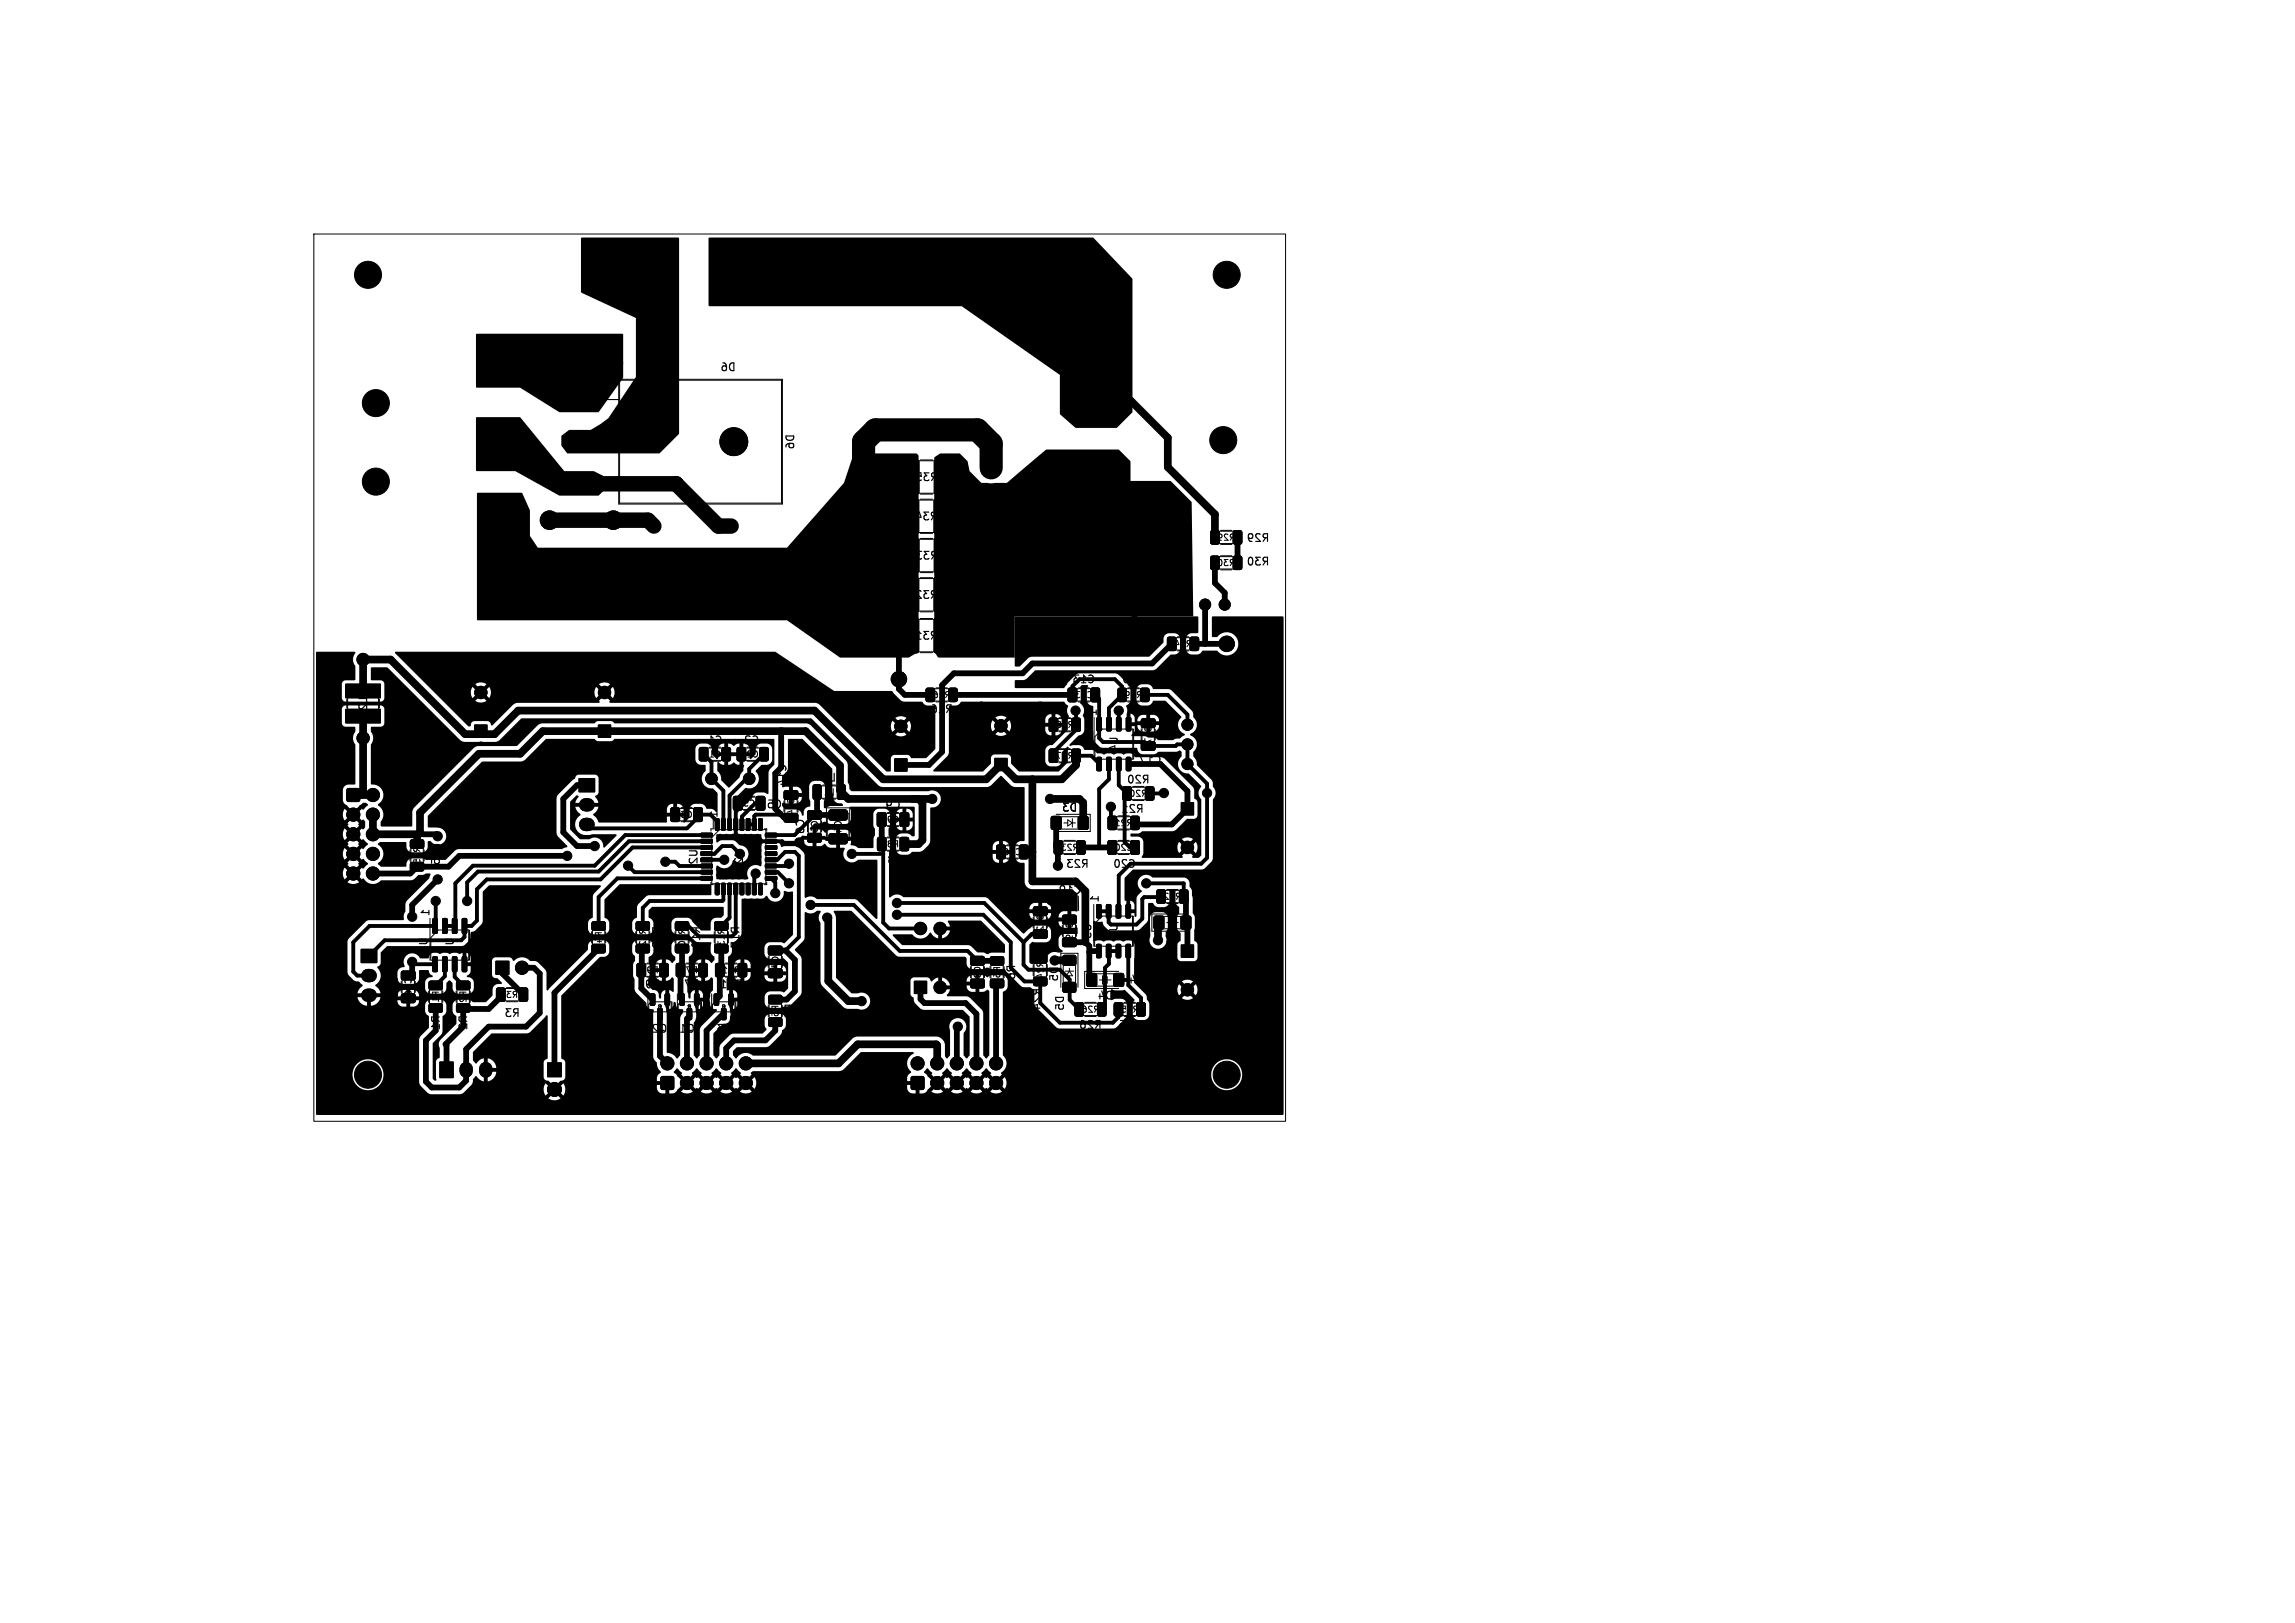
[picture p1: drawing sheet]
<svg xmlns="http://www.w3.org/2000/svg" width="297mm" height="210mm" viewBox="0 0 297 210" stroke-linecap="round" stroke-linejoin="round" font-family="sans-serif">
<defs><g id="words">
<g font-size="1.4">
<text x="93.2" y="48.2">D6</text>
<text x="102.9" y="58.2" transform="rotate(-90 102.9 58.2)">D6</text>
<text x="118.4" y="62.4">R35</text>
<text x="118.3" y="67.5">R34</text>
<text x="161.3" y="70.3">R29</text>
<text x="118.3" y="77.6">R32</text>
<text x="118.4" y="72.6">R33</text>
<text x="161.3" y="73.3">R30</text>
<text x="118.3" y="82.9">R31</text>
<text x="138.7" y="88.6">C13</text>
<text x="145.1" y="88.6">R19</text>
<text x="47.7" y="92" transform="rotate(-90 47.7 92)">L2</text>
<text x="120.3" y="92.4">R16</text>
<text x="135.3" y="95.3" transform="rotate(-90 135.3 95.3)">R18</text>
<text x="142" y="91.7" transform="rotate(-90 142 91.7)">1</text>
<text x="91.5" y="96.5">C1</text>
<text x="96.2" y="96.4">C2</text>
<text x="101.9" y="101.9" transform="rotate(-90 101.9 101.9)">C14</text>
<text x="106.3" y="101.3">L1</text>
<text x="135.3" y="99.3" transform="rotate(-90 135.3 99.3)">R17</text>
<text x="141.4" y="97.1" transform="rotate(-90 141.4 97.1)">U4</text>
<text x="144.8" y="97.4" transform="rotate(-90 144.8 97.4)">U4</text>
<text x="145.8" y="101.5">R20</text>
<text x="147.3" y="99">C17</text>
<text x="92.9" y="104.9" transform="rotate(-90 92.9 104.9)">1</text>
<text x="99.2" y="104.7">C5</text>
<text x="104.2" y="108" transform="rotate(-90 104.2 108)">C6</text>
<text x="114.5" y="104.8">C9</text>
<text x="137.4" y="105.2">D3</text>
<text x="145" y="105.3">R21</text>
<text x="57.1" y="112" transform="rotate(-90 57.1 112)">R15</text>
<text x="90.4" y="111.9" transform="rotate(-90 90.4 111.9)">U2</text>
<text x="96.3" y="111.9" transform="rotate(-90 96.3 111.9)">U2</text>
<text x="114.8" y="111.9">R8</text>
<text x="129.5" y="108.9">C16</text>
<text x="137.9" y="112.4">R23</text>
<text x="144" y="112.4">C20</text>
<text x="130.2" y="118.4">C22</text>
<text x="136.9" y="115.8">C19</text>
<text x="55.5" y="123.4" transform="rotate(-90 55.5 123.4)">U1</text>
<text x="58.9" y="123.4" transform="rotate(-90 58.9 123.4)">U1</text>
<text x="76.3" y="122.3" transform="rotate(-90 76.3 122.3)">R4</text>
<text x="85.7" y="122.8" transform="rotate(-90 85.7 122.8)">R12</text>
<text x="90.8" y="122.8" transform="rotate(-90 90.8 122.8)">R10</text>
<text x="95.9" y="122.8" transform="rotate(-90 95.9 122.8)">R13</text>
<text x="99.2" y="125.5" transform="rotate(-90 99.2 125.5)">C7</text>
<text x="141.4" y="121.6" transform="rotate(-90 141.4 121.6)">U5</text>
<text x="144.8" y="121.6" transform="rotate(-90 144.8 121.6)">U5</text>
<text x="150.7" y="122.1">D2</text>
<text x="154.6" y="120.1">D2</text>
<text x="51.7" y="129.2" transform="rotate(-90 51.7 129.2)">C26</text>
<text x="65.2" y="131.8">R3</text>
<text x="83.4" y="128">R9</text>
<text x="88.5" y="128">R7</text>
<text x="93.1" y="128">R11</text>
<text x="102.8" y="131.9" transform="rotate(-90 102.8 131.9)">R5</text>
<text x="125.3" y="126.9" transform="rotate(-90 125.3 126.9)">C8</text>
<text x="131.5" y="126.9" transform="rotate(-90 131.5 126.9)">R6</text>
<text x="134.8" y="130.8" transform="rotate(-90 134.8 130.8)">R24</text>
<text x="137.1" y="127.1" transform="rotate(-90 137.1 127.1)">D5</text>
<text x="137.8" y="130.9" transform="rotate(-90 137.8 130.9)">D5</text>
<text x="142" y="129.5">D4</text>
<text x="146" y="127.4">D4</text>
<text x="57.1" y="133.4" transform="rotate(-90 57.1 133.4)">R1</text>
<text x="60.6" y="133.4" transform="rotate(-90 60.6 133.4)">R2</text>
<text x="84.3" y="133.8">Q2</text>
<text x="87.8" y="133.8">Q1</text>
<text x="92.6" y="133.8">Q3</text>
<text x="139.6" y="133.3">R26</text>
<text x="144.7" y="133.3">R25</text>
</g>
<text font-size="1.2" x="109.1" y="107.9" transform="rotate(-90 109.1 107.9)">C4</text>
<g font-size="1.1">
<text x="157.5" y="70.1">R29</text>
<text x="157.5" y="73.4">R30</text>
<text x="151.9" y="83.9">R14</text>
<text x="120.6" y="90.5">R16</text>
<text x="136.6" y="94.3">R18</text>
<text x="139" y="90.5">C13</text>
<text x="145.5" y="90.5">R19</text>
<text x="91.7" y="98.1">C1</text>
<text x="96.6" y="98.1">C2</text>
<text x="136.6" y="98.3">R17</text>
<text x="149.1" y="96.3" transform="rotate(-90 149.1 96.3)">C17</text>
<text x="88" y="106">C3</text>
<text x="96.1" y="104.5">C5</text>
<text x="102.9" y="105.6" transform="rotate(-90 102.9 105.6)">C14</text>
<text x="106" y="107.8" transform="rotate(-90 106 107.8)">C6</text>
<text x="106.5" y="103">L1</text>
<text x="114.7" y="106.6">C9</text>
<text x="144.2" y="107">R21</text>
<text x="146.1" y="103.2">R20</text>
<text x="54.5" y="111.9" transform="rotate(-90 54.5 111.9)">R15</text>
<text x="114.7" y="109.8">R8</text>
<text x="129.8" y="110.8">C16</text>
<text x="137.2" y="110.2">R23</text>
<text x="144.2" y="110.2">C20</text>
<text x="150.5" y="116.6">R22</text>
<text x="78" y="122.1" transform="rotate(-90 78 122.1)">R4</text>
<text x="83.7" y="122.5" transform="rotate(-90 83.7 122.5)">R12</text>
<text x="88.8" y="122.5" transform="rotate(-90 88.8 122.5)">R10</text>
<text x="93.9" y="122.5" transform="rotate(-90 93.9 122.5)">R13</text>
<text x="100.9" y="125.3" transform="rotate(-90 100.9 125.3)">C7</text>
<text x="135.2" y="120.6" transform="rotate(-90 135.2 120.6)">C22</text>
<text x="138.9" y="121.7" transform="rotate(-90 138.9 121.7)">C19</text>
<text x="53.4" y="128.9" transform="rotate(-90 53.4 128.9)">C26</text>
<text x="56.9" y="129.8" transform="rotate(-90 56.9 129.8)">R1</text>
<text x="60.5" y="129.8" transform="rotate(-90 60.5 129.8)">R2</text>
<text x="65.4" y="129.3">R3</text>
<text x="83.6" y="126.1">R9</text>
<text x="88.7" y="126.1">R7</text>
<text x="93.4" y="126.1">R11</text>
<text x="100.9" y="131.7" transform="rotate(-90 100.9 131.7)">R5</text>
<text x="127" y="126.6" transform="rotate(-90 127 126.6)">C8</text>
<text x="129.6" y="126.6" transform="rotate(-90 129.6 126.6)">R6</text>
<text x="135.2" y="126.8" transform="rotate(-90 135.2 126.8)">R24</text>
<text x="139.9" y="131.2">R26</text>
<text x="145" y="131.2">R25</text>
</g>
<g font-size=".4">
<text x="85.6" y="130.6" transform="rotate(-90 85.6 130.6)">Q2</text>
<text x="89.4" y="130.6" transform="rotate(-90 89.4 130.6)">Q1</text>
<text x="93.9" y="130.6" transform="rotate(-90 93.9 130.6)">Q3</text>
</g>
</g></defs>
<g fill="none" stroke="#000" stroke-width=".13">
<path d="M40.6 30.3h125.8v114.8h-125.8zM75.1 51.7h5.1M75.1 57.2h5.1M80.1 49.1h21.2v16.1h-21.2zM80.2 49.2h20.9v15.9h-20.9zM116.4 59.6h7.1v4.2h-7.1zM119.1 59.5h1.6M75.1 62.6h5.1M116.3 64.7h7.1v4.2h-7.1zM116.3 74.9h7.1v4.2h-7.1zM116.4 69.8h7.1v4.2h-7.1zM119.1 64.6h1.6"/>
<path d="M119.1 69h1.6M119.1 74.8h1.6M119.1 79.2h1.6M119.1 63.9h1.6M119.1 69.7h1.6M119.1 74.1h1.6M157.1 68.7h3.2v1.6h-3.2zM157.1 72h3.2v1.6h-3.2zM158 71.9h1.4M158 68.6h1.4M44.9 90.5v1.1M45.6 89.3a2.08 2.08 0 0 1 3.4 1v1.5a2.08 2.08 0 0 1-2 1.5 2.08 2.08 0 0 1-2-1.5v-1.5l.2-.5z"/>
<path d="M49.1 90.5v1.1M90.9 96.8h3.2v1.6h-3.2zM95.8 96.8h3.2v1.6h-3.2zM116.3 80.1h7.1v4.2h-7.1zM119.1 80h1.6M119.1 84.5h1.6M120.3 89.1h3.2v1.6h-3.2zM121.1 89h1.5M136.2 93h3.2v1.6h-3.2zM136.2 97h3.2v1.6h-3.2zM137.1 92.9h1.4M137.1 96.9h1.4"/>
<path d="M138.7 89.1h3.2v1.6h-3.2zM141.6 92.8v5.4M141.7 95.3l1-1h3.9v3.9h-4.9zM145.1 89.1h3.2v1.6h-3.2zM146.7 94.3v3.9M147.7 94.3v1.5M147.8 93.4h1.6v3.3h-1.6zM151.5 82.5h3.2v1.6h-3.2zM152.4 82.4h1.4M53.1 110v1.4M53.2 109.1h1.6v3.2h-1.6zM55.6 118.8v5.4"/>
<path d="M76.7 119.7h1.6v3.2h-1.6zM82.4 119.7h1.6v3.2h-1.6zM87.3 104.6h3.2v1.6h-3.2zM87.5 119.7h1.6v3.2h-1.6zM88.1 104.5h1.5M92 114.2v.3h.3M92.3 105.9v1.3h-.3v.3M92.5 119.7h1.6v3.2h-1.6zM93.1 107.4h6v7h-7v-6zM95.4 103.1h3.1v1.6h-3.1zM96.2 103h1.5M98.9 107.2h.3v.3"/>
<path d="M99.2 114.2v.3h-.3M101.5 103.6v1.5M101.6 102.7h1.6v3.2h-1.6zM104.6 105.3h1.6v3.2h-1.6zM105.7 101.7h3.2v1.6h-3.2zM106.5 103.4h1.7M106.9 108.7v-4.2h3.1v4.2M107.8 105.2h2.1v3.5h-2.8v-2.8zM114 105.2h3.2v1.6h-3.2zM114 108.4h3.2v1.6h-3.2zM114.8 108.3h1.5M129.4 109.4h3.2v1.6h-3.2z"/>
<path d="M133.7 118.7v1.4M133.8 117.8h1.6v3.2h-1.6zM136.7 105.4h4.4v2.2h-4.4M136.8 105.7h3.3v1.6h-3.3zM136.8 108.9h3.2v1.6h-3.2zM137.5 119.7v1.5M137.6 118.8h1.6v3.3h-1.6zM137.7 106.5h.5M137.7 108.7h1.5M138.2 106.1l.6 .4-.6 .4zM138.8 106.5h.4M138.8 105.9v1.1"/>
<path d="M141.5 117v5.4M142.6 118.5h4v3.9h-4.9v-2.9zM143.8 105.7h3.2v1.6h-3.2zM143.8 108.9h3.2v1.6h-3.2zM144.7 108.7h1.4M145.7 101.9h3.2v1.6h-3.2zM146.7 118.5v3.9M150.1 118.6h3.3v1.6h-3.3zM150.1 115.2h3.2v1.6h-3.2zM151 119.4h.4M151 115.1h1.5M151.4 118.8v1.1"/>
<path d="M151.4 119.4l.6-.4v.8zM152 119.4h.5M153.5 118.3h-4.4v2.2h4.4M52 126.1h1.6v3.2h-1.6zM55.5 128.2v1.5M55.6 127.4h1.6v3.2h-1.6zM56.7 120.3h4v3.9h-4.9v-2.9zM59 128.2v1.5M59.1 127.4h1.6v3.2h-1.6zM60.8 120.3v3.9M64.7 127.9h3.2v1.6h-3.2zM65.5 127.8h1.5"/>
<path d="M82.3 120.6v1.4M82.9 124.7h3.2v1.6h-3.2zM83.7 124.6h1.5M83.8 128.6v2.3M84.3 129.6h2.6v1.3h-2.9v-.9zM87 129.6v1.3M87.4 120.6v1.4M87.7 128.6v2.3M87.9 124.7h3.2v1.6h-3.2zM88.1 129.6h2.6v1.3h-2.9v-.9zM88.8 124.6h1.5M90.8 129.6v1.3"/>
<path d="M92.1 128.6v2.3M92.4 120.6v1.4M92.5 129.6h2.6v1.3h-2.9v-.9zM93 124.7h3.2v1.6h-3.2zM93.9 124.6h1.4M95.2 129.6v1.3M99.4 130.1v1.4M99.5 122.9h1.6v3.2h-1.6zM99.5 129.2h1.6v3.2h-1.6zM125.7 124.2h1.6v3.2h-1.6zM128.1 125.1v1.4M128.2 124.2h1.6v3.2h-1.6z"/>
<path d="M133.7 124.8v1.5M133.8 123.9h1.6v3.2h-1.6zM137.3 127.8v-4.4h2.2v4.4M137.6 124.4h1.6v3.3h-1.6zM137.8 125.7h1.1M138.4 125.3v.4M138.4 126.3v.5M138.4 125.7l.4 .6h-.8zM139.5 129.8h3.2v1.6h-3.2zM140.4 129.7h1.5M141.4 126h3.3v1.6h-3.3zM142.3 126.8h.4"/>
<path d="M142.7 126.2v1.2M142.7 126.8l.6-.4v.8zM143.3 126.8h.5M144.6 129.8h3.2v1.6h-3.2zM144.8 125.7h-4.4v2.2h4.4M145.5 129.7h1.4"/>
<circle cx="95" cy="57.2" r="1.8"/>
</g>
<g fill="#000" stroke="#000" stroke-width=".13">
<path d="M72.9 50.4h4.5v2.6h-4.5zM116 59.6l.1-.1h2.6l.2 .2v4l-.1 .2h-2.7l-.2-.1v-4.1zM121 59.6l.2-.1h2.5l.2 .2v4l-.1 .2h-2.6l-.3-.1v-4.1zM115.9 64.7l.2-.1h2.5l.3 .1v4.1l-.2 .2h-2.6l-.2-.1v-4.1zM115.9 74.8l.2-.1h2.5l.3 .2v4l-.2 .3h-2.6l-.2-.2v-4zM116 69.7h.1h2.6l.2 .1v4.1l-.1 .2h-2.7l-.2-.1v-4.1zM121 64.7l.1-.1h2.6l.2 .1v4.1l-.1 .2h-2.7l-.2-.1v-4.1zM121 74.8l.1-.1h2.6l.2 .2v4l-.1 .3h-2.7l-.2-.2v-4zM121 69.7h.2h2.5l.2 .1v4.1l-.1 .2h-2.6l-.3-.1v-4.1zM156.7 68.7h.8l.3 .1v1.4l-.2 .2h-.7l-.2-.1v-1.4zM156.7 72h.8l.3 .1v1.3l-.2 .3h-.7l-.2-.2v-1.3zM159.7 68.7h.8l.2 .1v1.4l-.1 .2h-.8l-.2-.1v-1.4z"/>
<path d="M159.7 72h.8l.2 .1v1.3l-.1 .3h-.8l-.2-.2v-1.3zM44.7 91.8h4.5v1.7h-4.5zM44.7 88.5h4.5v1.8h-4.5zM61.4 93.8h1.6v1.6h-1.6zM77.4 93.8h1.6v1.6h-1.6zM90.6 96.8l.8-.1 .2 .2v1.3l-.1 .2-.8 .1-.2-.2v-1.3zM93.5 96.8l.8-.1 .2 .2v1.3l-.1 .2-.7 .1-.3-.2v-1.3zM95.5 96.8l.8-.1 .2 .2v1.3l-.1 .2-.8 .1-.2-.2v-1.3zM98.4 96.8l.8-.1 .2 .2v1.3l-.1 .2-.7 .1-.3-.2v-1.3zM115.9 80.1l.2-.1h2.5l.3 .2v4l-.2 .2-2.6 .1-.2-.2v-4zM115.8 98.2h1.6v1.6h-1.6zM119.9 89.1l.8-.1 .2 .2 .1 1.3-.2 .3h-.7l-.2-.2-.1-1.3z"/>
<path d="M121 80.1l.1-.1h2.6l.2 .2v4l-.1 .2-2.7 .1-.2-.2v-4zM122.8 89.1l.8-.1 .3 .2v1.3l-.2 .3h-.7l-.2-.2v-1.3zM128.7 98.1h1.6v1.6h-1.6zM135.8 93l.8-.1 .3 .2v1.3l-.2 .2-.7 .1-.2-.2v-1.3zM135.8 97l.8-.1 .3 .2v1.3l-.2 .2-.7 .1-.2-.2v-1.3zM138.3 89.1l.8-.1 .2 .2 .1 1.4-.2 .2h-.7l-.3-.1v-1.4zM138.8 93l.8-.1 .2 .2v1.3l-.1 .2-.8 .1-.2-.2v-1.3zM138.8 97l.8-.1 .2 .2v1.3l-.1 .2-.8 .1-.2-.2v-1.3zM141.2 89.1l.9-.1 .2 .2v1.4l-.1 .2h-.8l-.2-.1v-1.4zM142 92.9l.4-.1 .1 .1v1.5l-.1 .2h-.3l-.1-.1zM142 98h.4l.1 .1v1.5l-.1 .1h-.3l-.1-.1zM143.3 92.9l.4-.1 .1 .1v1.5l-.1 .2h-.3l-.2-.1z"/>
<path d="M143.3 98h.4l.1 .1v1.5l-.1 .1h-.3l-.2-.1zM144.7 89.1l.8-.1 .3 .2v1.3l-.2 .3h-.7l-.2-.2v-1.3zM144.5 92.9l.4-.1 .2 .1v1.5l-.1 .2h-.4l-.1-.1zM144.5 98h.4l.2 .1v1.5l-.1 .1h-.4l-.1-.1zM145.8 92.9l.4-.1 .1 .1v1.5v.2h-.4l-.1-.1zM145.8 98h.4l.1 .1v1.5v.1h-.4l-.1-.1zM147.7 89.1l.8-.1 .2 .2v1.3l-.1 .3h-.8l-.2-.2v-1.3zM147.8 96h.1h1.4l.2 .2v.7l-.3 .2h-1.4l-.1-.3zM147.8 93.1l.1-.1h1.4l.2 .3v.7l-.3 .1h-1.4l-.1-.2zM151.1 82.5l.9-.1 .2 .2v1.3l-.2 .3h-.7l-.2-.2v-1.3zM154.1 82.5l.8-.1 .2 .2v1.3l-.1 .3h-.7l-.3-.2v-1.3zM44.9 102.1l.2-.1 1.4 .1 .1 .2-.1 1.3-.2 .1-1.4-.1v-.1z"/>
<path d="M53.2 108.7h.1h1.4l.2 .2-.1 .7-.2 .2h-1.3l-.2-.3zM53.2 111.7l.1-.1h1.4l.2 .2-.1 .8-.2 .1h-1.3l-.2-.2zM56 118.9l.4-.1 .2 .1v1.7l-.1 .2h-.3l-.2-.1zM57.3 118.9l.4-.1 .2 .1v1.7l-.1 .2h-.4l-.1-.1zM58.6 118.9l.4-.1 .1 .1v1.7l-.1 .2h-.3l-.1-.1zM59.9 118.9l.4-.1 .1 .1v1.7l-.1 .2h-.3l-.2-.1zM74.9 100.7h2.1v1.8h-2.1zM76.7 119.3h.1h1.4l.1 .2v.7l-.2 .2h-1.4l-.1-.3zM86.9 104.6l.8-.1 .2 .2 .1 1.4-.2 .2h-.7l-.3-.1v-1.4zM89.8 104.6l.9-.1 .2 .2v1.4l-.2 .2h-.7l-.2-.1v-1.4zM90.7 113.4h1.4l.1 .4-.1 .1h-1.3l-.1-.1zM90.7 112.6h1.4l.1 .4-.1 .1h-1.3l-.1-.1z"/>
<path d="M90.7 111.8h1.4l.1 .4-.1 .1h-1.3l-.1-.1zM90.7 111h1.4l.1 .4-.1 .1h-1.3l-.1-.1zM90.7 110.2h1.4l.1 .4-.1 .1h-1.3l-.1-.1zM90.7 109.4h1.4l.1 .4-.1 .1h-1.3l-.1-.1zM90.7 108.6h1.4l.1 .4-.1 .1h-1.3l-.1-.1zM90.7 107.8h1.4l.1 .4-.1 .1h-1.3l-.1-.1zM92.6 106l.3-.1 .2 .1v1.3l-.1 .1h-.4zM92.6 114.3h.3l.2 .1v1.3l-.1 .1-.4-.1zM93.4 106l.3-.1 .2 .1v1.3l-.1 .1h-.4zM93.4 114.3h.3l.2 .1v1.3l-.1 .1-.4-.1zM94.2 106l.3-.1 .2 .1v1.3l-.1 .1h-.4zM94.2 114.3h.3l.2 .1v1.3l-.1 .1-.4-.1z"/>
<path d="M95 103.1l.8-.1 .2 .2 .1 1.4-.2 .2h-.8l-.2-.1v-1.4zM95 106l.3-.1 .2 .1v1.3l-.1 .1h-.4zM95 114.3h.3l.2 .1v1.3l-.1 .1-.4-.1zM95.8 106l.3-.1 .2 .1v1.3l-.1 .1h-.4zM95.8 114.3h.3l.2 .1v1.3l-.1 .1-.4-.1zM96.6 106l.3-.1 .2 .1v1.3l-.1 .1h-.4zM96.6 114.3h.3l.2 .1v1.3l-.1 .1-.4-.1zM97.4 106l.3-.1 .2 .1v1.3l-.1 .1h-.4zM97.4 114.3h.3l.2 .1v1.3l-.1 .1-.4-.1zM97.9 103.1l.9-.1 .2 .2v1.4l-.2 .2h-.7l-.2-.1-.1-1.4zM98.2 106l.3-.1 .2 .1v1.3l-.1 .1h-.4zM98.2 114.3h.3l.2 .1v1.3l-.1 .1-.4-.1z"/>
<path d="M99.1 107.8h1.4v.4l-.1 .1h-1.3l-.1-.1zM99.1 108.6h1.4v.4l-.1 .1h-1.3l-.1-.1zM99.1 109.4h1.4v.4l-.1 .1h-1.3l-.1-.1zM99.1 110.2h1.4v.4l-.1 .1h-1.3l-.1-.1zM99.1 111h1.4v.4l-.1 .1h-1.3l-.1-.1zM99.1 111.8h1.4v.4l-.1 .1h-1.3l-.1-.1zM99.1 112.6h1.4v.4l-.1 .1h-1.3l-.1-.1zM99.1 113.4h1.4v.4l-.1 .1h-1.3l-.1-.1zM101.5 105.3l.2-.1 1.4 .1 .2 .2-.1 .7-.2 .2h-1.4l-.1-.3zM101.5 102.4l.2-.1h1.4l.2 .2-.1 .8-.2 .1h-1.4l-.1-.2zM104.6 105l.2-.1h1.4l.1 .2v.8l-.2 .1h-1.4l-.2-.2zM104.6 107.9l.2-.1 1.4 .1 .1 .2v.7l-.2 .2h-1.4l-.2-.3z"/>
<path d="M105.3 101.6l.7-.1 .2 .2 .1 1.5-.2 .2h-.6l-.3-.1v-1.5zM107.4 104.9l.1-.1h2l.1 .2v1l-.2 .1h-2l-.1-.2zM107.4 107.9h.1h2l.1 .2v.9l-.2 .2h-2l-.1-.3zM108.4 101.6l.8-.1 .2 .2v1.5l-.1 .2h-.7l-.2-.1v-1.5zM113.6 105.2l.8-.1 .3 .2v1.4l-.2 .2h-.7l-.3-.1v-1.4zM113.6 108.4l.8-.1 .3 .2v1.3l-.2 .3h-.7l-.2-.2-.1-1.3zM116.5 105.2l.9-.1 .2 .2v1.4l-.1 .2h-.8l-.2-.1v-1.4zM116.5 108.4l.8-.1 .3 .2v1.3l-.2 .3h-.7l-.2-.2v-1.3zM129 109.4l.9-.1 .2 .2v1.4l-.1 .2h-.8l-.2-.1v-1.4zM132 109.4l.8-.1 .2 .2 .1 1.4-.2 .2h-.7l-.3-.1v-1.4zM133.8 117.4l.2-.1h1.4l.1 .3v.7l-.2 .2h-1.4l-.2-.3zM136.1 105.7l.2-.1 1 .1v.2v1.4h-.2h-1l-.1-.2z"/>
<path d="M136.5 108.9l.8-.1 .2 .1v1.4l-.1 .2h-.7l-.3-.1v-1.4zM137.6 118.5l.1-.1h1.4l.2 .3v.7l-.3 .1h-1.4l-.1-.2zM139.4 108.9l.8-.1 .2 .1 .1 1.4-.2 .2h-.7l-.3-.1v-1.4zM139.6 105.7l.2-.1 1 .1v.2v1.4h-.2h-1l-.1-.2zM141.9 117.1l.5-.1 .1 .1v1.5l-.1 .2h-.3l-.2-.1zM143.2 117.1l.4-.1 .2 .1v1.5l-.1 .2h-.4l-.1-.1zM143.4 108.8h.9l.2 .1v1.4l-.1 .2-.8 .1-.2-.2v-1.4zM143.5 105.7l.8-.1 .2 .2v1.3l-.1 .2-.8 .1-.2-.2v-1.3zM144.5 117.1l.4-.1 .1 .1v1.5l-.1 .2h-.3l-.1-.1zM145.8 117.1l.4-.1 .1 .1v1.5l-.1 .2h-.3l-.2-.1zM145.4 101.9l.8-.1 .2 .1v1.4l-.1 .2h-.8l-.2-.1v-1.4zM146.4 105.7l.8-.1 .2 .2v1.3l-.1 .2-.7 .1-.3-.2v-1.3z"/>
<path d="M146.4 108.8h.8l.2 .1 .1 1.4-.2 .2-.7 .1-.3-.2v-1.4zM149.4 118.6l.2-.1 1 .1v.2v1.4h-.2h-1l-.1-.2zM148.3 101.9l.8-.1 .2 .1v1.4l-.1 .2h-.7l-.3-.1v-1.4zM149.8 115.2l.8-.1 .2 .2v1.3l-.1 .3h-.7l-.3-.2v-1.3zM152.7 115.2l.8-.1 .2 .2 .1 1.3-.2 .3h-.7l-.3-.2v-1.3zM152.9 118.6l.2-.1 1 .1v.2v1.4h-.2h-1l-.1-.2zM152.9 103.9h1.6v1.6h-1.6zM46.7 122.8h2.1v1.8h-2.1zM52 125.7h.2h1.4l.1 .2v.7l-.2 .2h-1.4l-.2-.2zM52 128.7l.2-.1h1.4l.1 .3v.7l-.2 .2-1.4-.1-.2-.2zM56 123.8h.4l.2 .1v1.7l-.1 .1h-.3l-.2-.1zM55.6 127l.2-.1 1.3 .1 .2 .2-.1 .7-.2 .2h-1.3l-.2-.3z"/>
<path d="M55.6 129.9h.2h1.3l.2 .2-.1 .7-.2 .2h-1.3l-.2-.3zM57.3 123.8h.4l.2 .1v1.7l-.1 .1h-.4l-.1-.1zM56.9 137.4h1.8v2h-1.8zM58.6 123.8h.4l.1 .1v1.7l-.1 .1h-.3l-.1-.1zM59.9 123.8h.4l.1 .1v1.7l-.1 .1h-.3l-.2-.1zM59.1 127l.2-.1 1.4 .1 .1 .2v.7l-.2 .2h-1.4l-.1-.3zM59.1 129.9h.2h1.4l.1 .2v.7l-.2 .2h-1.4l-.1-.3zM64.3 127.9l.8-.1 .2 .2 .1 1.3-.2 .3h-.7l-.2-.2-.1-1.3zM64.2 124.4h1.7v1.7h-1.7zM67.2 127.9l.8-.1 .3 .2v1.3l-.2 .3h-.7l-.2-.2v-1.3zM70.9 137.5h1.8v1.8h-1.8zM76.7 122.3l.1-.1h1.4l.1 .2v.8l-.2 .1h-1.4l-.1-.2z"/>
<path d="M82.5 124.7h.8l.2 .1 .1 1.4-.2 .2h-.7l-.3-.1v-1.4zM82.4 122.3l.2-.1h1.3l.2 .2-.1 .7-.2 .2h-1.3l-.2-.2zM82.4 119.3h.2h1.3l.2 .2-.1 .7-.2 .2h-1.3l-.2-.3zM84.2 128.6h.4l.1 .1 .1 1.2-.1 .2h-.4l-.1-.1zM85.4 124.7h.8l.3 .1v1.4l-.2 .2h-.7l-.2-.1v-1.4zM85.1 130.5h.5l.1 .1v1.2l-.1 .1-.3 .1-.2-.1zM86.1 128.6h.4l.1 .1 .1 1.2-.1 .2h-.4l-.1-.1zM87.6 124.7h.8l.2 .1v1.4l-.1 .2h-.7l-.3-.1v-1.4zM87.5 122.3l.1-.1h1.4l.1 .2v.7l-.2 .2h-1.4l-.1-.2zM87.5 119.3h.1h1.4l.1 .2v.7l-.2 .2h-1.4l-.1-.3zM88 128.6h.4l.2 .1v1.2l-.1 .2h-.4l-.1-.1zM89 130.5h.4l.1 .1v1.2l-.1 .1-.3 .1-.2-.1z"/>
<path d="M89.9 128.6h.4l.2 .1v1.2l-.1 .2h-.4l-.1-.1zM90.5 124.7h.8l.2 .1 .1 1.4-.2 .2h-.7l-.2-.1-.1-1.4zM92.7 124.7h.8l.2 .1v1.4l-.1 .2h-.8l-.2-.1v-1.4zM92.5 122.3l.2-.1h1.4l.1 .2v.7l-.2 .2h-1.4l-.1-.2zM92.5 119.3h.2h1.4l.1 .2v.7l-.2 .2h-1.4l-.1-.3zM92.5 128.6h.4l.1 .1v1.2l-.1 .2h-.3l-.2-.1zM93.4 130.5h.4l.1 .1 .1 1.2-.1 .1-.4 .1-.1-.1zM94.4 128.6h.4l.1 .1v1.2l-.1 .2h-.3l-.2-.1zM95.6 124.7h.8l.2 .1v1.4l-.1 .2h-.7l-.3-.1v-1.4zM99.5 131.8l.2-.1h1.4l.1 .3v.7l-.2 .1h-1.4l-.1-.2zM99.5 128.9l.2-.1h1.4l.1 .2v.7l-.2 .2h-1.4l-.1-.2zM99.5 122.5l.2-.1h1.4l.1 .3v.7l-.2 .2-1.4-.1-.2-.2z"/>
<path d="M99.5 125.4h.2h1.4l.1 .2v.8l-.2 .1h-1.4l-.2-.2zM118.3 127h1.6v1.6h-1.6zM125.7 123.8l.1-.1 1.4 .1 .2 .2v.7l-.3 .2h-1.4l-.1-.3zM125.7 126.8l.1-.1h1.4l.2 .2v.8l-.3 .1h-1.4l-.1-.2zM128.2 126.8l.2-.1h1.4l.1 .2v.8l-.2 .1h-1.4l-.1-.2zM128.2 123.8h.2h1.4l.1 .2v.7l-.2 .2h-1.4l-.1-.3zM133.8 120.4l.2-.1h1.4l.1 .2v.8l-.2 .1h-1.4l-.2-.2zM133.8 126.5l.2-.1h1.3l.2 .3v.7l-.3 .2-1.3-.1-.2-.2zM133.8 123.6l.2-.1h1.3l.2 .3v.7l-.3 .1h-1.3l-.2-.2zM137.6 121.4h.1h1.4l.2 .2v.7l-.3 .2h-1.4l-.1-.3zM137.6 123.7l.2-.1 1.4 .1v.2v.9l-.2 .1-1.4-.1-.1-.1zM137.6 127.2l.2-.1 1.4 .1v.2v.9l-.2 .1-1.4-.1-.1-.1z"/>
<path d="M139.2 129.8l.8-.1 .2 .2v1.3l-.1 .3h-.8l-.2-.2v-1.3zM140.7 126l.2-.1 1 .1v.2v1.4h-.2h-1l-.1-.2zM141.9 122.2h.5l.1 .1v1.5l-.1 .1h-.3l-.2-.1zM142.1 129.8l.8-.1 .2 .2 .1 1.3-.2 .3h-.7l-.3-.2v-1.3zM143.2 122.2h.4l.2 .1v1.5l-.1 .1h-.4l-.1-.1zM144.2 126l.2-.1 1 .1v.2v1.4h-.2h-1l-.1-.2zM144.3 129.8l.8-.1 .2 .2v1.3l-.1 .3h-.8l-.2-.2v-1.3zM144.5 122.2h.4l.1 .1v1.5l-.1 .1h-.3l-.1-.1zM145.8 122.2h.4l.1 .1v1.5l-.1 .1h-.3l-.2-.1zM147.2 129.8l.8-.1 .2 .2v1.3l-.1 .3h-.7l-.3-.2v-1.3zM152.9 122.3h1.6v1.6h-1.6zM85.6 139.4l.2-.1 1.3 .1 .1 .1-.1 1.4-.1 .1-1.4-.1-.1-.2z"/>
<path d="M118 139.4l.1-.1 1.4 .1 .1 .1-.1 1.4-.2 .1-1.3-.1-.1-.2z"/>
<circle cx="47.6" cy="35.6" r="1.75"/>
<circle cx="78.7" cy="35.4" r="2.5"/>
<circle cx="96.5" cy="35.4" r="2.5"/>
<circle cx="111.8" cy="33" r="1.2"/>
<circle cx="128.3" cy="33" r="1.2"/>
<circle cx="158.7" cy="35.6" r="1.75"/>
<circle cx="48.6" cy="52.2" r="1.75"/>
<circle cx="65" cy="57.2" r="2.5"/>
<circle cx="65" cy="47.1" r="2.5"/>
<circle cx="71.1" cy="47" r="1.2"/>
<circle cx="79.4" cy="47" r="1.2"/>
<circle cx="95" cy="57.2" r="1.8"/>
<circle cx="142" cy="51.9" r="2.5"/>
<circle cx="158.3" cy="56.9" r="1.75"/>
<circle cx="48.6" cy="62.3" r="1.75"/>
<circle cx="65" cy="67.4" r="2.5"/>
<circle cx="71.1" cy="67.3" r="1.2"/>
<circle cx="79.4" cy="67.3" r="1.2"/>
<circle cx="84.6" cy="68.1" r=".8"/>
<circle cx="94.6" cy="68.1" r=".8"/>
<circle cx="109.9" cy="71.8" r="2.5"/>
<circle cx="111.8" cy="60.5" r="1.2"/>
<circle cx="114.3" cy="66" r=".6"/>
<circle cx="114.3" cy="68.6" r=".6"/>
<circle cx="114.3" cy="71.1" r=".6"/>
<circle cx="114.3" cy="61" r=".6"/>
<circle cx="114.3" cy="73.7" r=".6"/>
<circle cx="114.3" cy="63.5" r=".6"/>
<circle cx="114.3" cy="76.2" r=".6"/>
<circle cx="114.3" cy="78.7" r=".6"/>
<circle cx="125.7" cy="71.1" r=".6"/>
<circle cx="125.7" cy="68.6" r=".6"/>
<circle cx="125.7" cy="63.5" r=".6"/>
<circle cx="125.7" cy="66" r=".6"/>
<circle cx="125.7" cy="73.7" r=".6"/>
<circle cx="125.7" cy="78.7" r=".6"/>
<circle cx="125.7" cy="76.2" r=".6"/>
<circle cx="128.3" cy="60.5" r="1.2"/>
<circle cx="130.2" cy="71.8" r="2.5"/>
<circle cx="142" cy="62" r="2.5"/>
<circle cx="153.4" cy="78.2" r=".72"/>
<circle cx="156" cy="78.2" r=".72"/>
<circle cx="158.5" cy="78.2" r=".72"/>
<circle cx="43.2" cy="91.4" r=".6"/>
<circle cx="43.2" cy="86.4" r=".6"/>
<circle cx="43.2" cy="96.5" r=".6"/>
<circle cx="47" cy="85.3" r=".8"/>
<circle cx="47" cy="95.5" r=".8"/>
<circle cx="50.8" cy="96.5" r=".6"/>
<circle cx="52.1" cy="92.7" r=".6"/>
<circle cx="54.6" cy="86.4" r=".6"/>
<circle cx="54.6" cy="95.2" r=".6"/>
<circle cx="57.1" cy="97.8" r=".6"/>
<circle cx="61" cy="86.4" r=".6"/>
<circle cx="62.2" cy="89.6" r=".8"/>
<circle cx="67.3" cy="86.4" r=".6"/>
<circle cx="73.7" cy="86.4" r=".6"/>
<circle cx="78.2" cy="89.6" r=".8"/>
<circle cx="80" cy="86.4" r=".6"/>
<circle cx="81.3" cy="96.5" r=".6"/>
<circle cx="86.4" cy="96.5" r=".6"/>
<circle cx="86.4" cy="86.4" r=".6"/>
<circle cx="92.7" cy="86.4" r=".6"/>
<circle cx="94.9" cy="99.7" r=".6"/>
<circle cx="99.1" cy="86.4" r=".6"/>
<circle cx="102.9" cy="88.9" r=".6"/>
<circle cx="103.2" cy="97.3" r=".6"/>
<circle cx="105.8" cy="99.8" r=".6"/>
<circle cx="107.9" cy="91.4" r=".6"/>
<circle cx="114.3" cy="83.8" r=".6"/>
<circle cx="114.3" cy="81.3" r=".6"/>
<circle cx="114.3" cy="91.4" r=".6"/>
<circle cx="116.3" cy="87.9" r="1"/>
<circle cx="116.6" cy="94" r=".8"/>
<circle cx="125.7" cy="83.8" r=".6"/>
<circle cx="125.7" cy="81.3" r=".6"/>
<circle cx="127" cy="91.4" r=".6"/>
<circle cx="129.5" cy="93.9" r=".8"/>
<circle cx="134.6" cy="91.4" r=".6"/>
<circle cx="139.2" cy="91.9" r=".6"/>
<circle cx="139.7" cy="83.8" r=".6"/>
<circle cx="143.5" cy="83.8" r=".6"/>
<circle cx="144.8" cy="91.9" r=".6"/>
<circle cx="146.8" cy="83.3" r="1"/>
<circle cx="147.1" cy="91.8" r=".6"/>
<circle cx="151" cy="93.3" r=".6"/>
<circle cx="152.4" cy="86.4" r=".6"/>
<circle cx="153.7" cy="98.9" r=".72"/>
<circle cx="153.7" cy="96.3" r=".72"/>
<circle cx="153.7" cy="93.8" r=".72"/>
<circle cx="158.7" cy="83.3" r="1"/>
<circle cx="161.3" cy="95.2" r=".6"/>
<circle cx="161.3" cy="87.6" r=".6"/>
<circle cx="165.1" cy="91.4" r=".6"/>
<circle cx="165.1" cy="97.8" r=".6"/>
<circle cx="165.1" cy="85.1" r=".6"/>
<circle cx="43.2" cy="115.6" r=".6"/>
<circle cx="43.2" cy="102.9" r=".6"/>
<circle cx="43.2" cy="109.2" r=".6"/>
<circle cx="45.7" cy="107.9" r=".85"/>
<circle cx="45.7" cy="110.5" r=".85"/>
<circle cx="45.7" cy="105.4" r=".85"/>
<circle cx="45.7" cy="113" r=".85"/>
<circle cx="48.3" cy="102.9" r=".85"/>
<circle cx="48.3" cy="105.4" r=".85"/>
<circle cx="48.3" cy="107.9" r=".85"/>
<circle cx="48.3" cy="110.5" r=".85"/>
<circle cx="48.3" cy="113" r=".85"/>
<circle cx="50.8" cy="100.3" r=".6"/>
<circle cx="52.1" cy="105.4" r=".6"/>
<circle cx="53.3" cy="118.6" r=".6"/>
<circle cx="54.6" cy="101.6" r=".6"/>
<circle cx="56.4" cy="116.6" r=".6"/>
<circle cx="56.6" cy="108.2" r=".6"/>
<circle cx="56.6" cy="113.8" r=".6"/>
<circle cx="60.5" cy="116.6" r=".6"/>
<circle cx="61" cy="101.6" r=".6"/>
<circle cx="61" cy="106.7" r=".6"/>
<circle cx="66" cy="101.6" r=".6"/>
<circle cx="66" cy="106.7" r=".6"/>
<circle cx="66.4" cy="116.3" r=".6"/>
<circle cx="71.1" cy="106.7" r=".6"/>
<circle cx="71.1" cy="101.6" r=".6"/>
<circle cx="73.3" cy="116.4" r=".6"/>
<circle cx="73.4" cy="110.7" r=".6"/>
<circle cx="77" cy="109.5" r=".6"/>
<circle cx="81.3" cy="112" r=".6"/>
<circle cx="81.3" cy="101.6" r=".6"/>
<circle cx="86.1" cy="111.5" r=".6"/>
<circle cx="86.4" cy="101.6" r=".6"/>
<circle cx="92.1" cy="100.8" r=".75"/>
<circle cx="93.6" cy="113.1" r=".6"/>
<circle cx="93.7" cy="111.3" r=".6"/>
<circle cx="96.7" cy="108.6" r=".6"/>
<circle cx="97" cy="100.8" r=".75"/>
<circle cx="97.8" cy="113" r=".6"/>
<circle cx="100.3" cy="115.6" r=".6"/>
<circle cx="102.1" cy="111.8" r=".6"/>
<circle cx="102.1" cy="114.3" r=".6"/>
<circle cx="102.7" cy="101" r=".6"/>
<circle cx="103.4" cy="109" r=".6"/>
<circle cx="104.9" cy="117.1" r=".6"/>
<circle cx="107.1" cy="118.7" r=".6"/>
<circle cx="110.2" cy="110.5" r=".6"/>
<circle cx="110.7" cy="100.3" r=".6"/>
<circle cx="110.9" cy="105.4" r=".6"/>
<circle cx="110.9" cy="108.5" r=".6"/>
<circle cx="116.1" cy="118.4" r=".6"/>
<circle cx="116.1" cy="116.8" r=".6"/>
<circle cx="120.6" cy="103.4" r=".6"/>
<circle cx="121.9" cy="106.7" r=".6"/>
<circle cx="121.9" cy="110.5" r=".6"/>
<circle cx="125.7" cy="106.7" r=".6"/>
<circle cx="125.7" cy="110.5" r=".6"/>
<circle cx="129.5" cy="106.7" r=".6"/>
<circle cx="135.9" cy="103.4" r=".6"/>
<circle cx="136.1" cy="116.5" r=".6"/>
<circle cx="136.9" cy="112" r=".6"/>
<circle cx="138.4" cy="116.5" r=".6"/>
<circle cx="143.8" cy="104.4" r=".6"/>
<circle cx="146.5" cy="114.9" r=".6"/>
<circle cx="148.3" cy="114.3" r=".6"/>
<circle cx="150.6" cy="102.6" r=".6"/>
<circle cx="153.7" cy="109.7" r=".8"/>
<circle cx="156.2" cy="102.6" r=".6"/>
<circle cx="161.3" cy="101.6" r=".6"/>
<circle cx="161.3" cy="114.3" r=".6"/>
<circle cx="161.3" cy="107.9" r=".6"/>
<circle cx="165.1" cy="104.1" r=".6"/>
<circle cx="165.1" cy="116.8" r=".6"/>
<circle cx="165.1" cy="110.5" r=".6"/>
<circle cx="43.2" cy="134.6" r=".6"/>
<circle cx="43.2" cy="128.3" r=".6"/>
<circle cx="43.2" cy="121.9" r=".6"/>
<circle cx="47.6" cy="139.1" r="1.75"/>
<circle cx="52.1" cy="134.6" r=".6"/>
<circle cx="53.3" cy="124.5" r=".6"/>
<circle cx="63.5" cy="121.9" r=".6"/>
<circle cx="66.7" cy="136.4" r=".6"/>
<circle cx="67.6" cy="125.2" r=".85"/>
<circle cx="68.6" cy="121.9" r=".6"/>
<circle cx="73.7" cy="121.9" r=".6"/>
<circle cx="74.9" cy="134.6" r=".6"/>
<circle cx="74.9" cy="129.5" r=".6"/>
<circle cx="80" cy="125.7" r=".6"/>
<circle cx="80" cy="132.1" r=".6"/>
<circle cx="81.3" cy="139.7" r=".6"/>
<circle cx="86.4" cy="137.6" r=".85"/>
<circle cx="88.9" cy="137.6" r=".85"/>
<circle cx="91.4" cy="137.6" r=".85"/>
<circle cx="94" cy="137.6" r=".85"/>
<circle cx="96.5" cy="137.6" r=".85"/>
<circle cx="100.3" cy="139.7" r=".6"/>
<circle cx="105.4" cy="127" r=".6"/>
<circle cx="105.4" cy="121.9" r=".6"/>
<circle cx="105.4" cy="132.1" r=".6"/>
<circle cx="106.7" cy="139.7" r=".6"/>
<circle cx="110.5" cy="127" r=".6"/>
<circle cx="110.5" cy="121.9" r=".6"/>
<circle cx="110.5" cy="132.1" r=".6"/>
<circle cx="111.5" cy="129.5" r=".6"/>
<circle cx="113" cy="138.4" r=".6"/>
<circle cx="115.6" cy="127" r=".6"/>
<circle cx="115.6" cy="132.1" r=".6"/>
<circle cx="118.7" cy="137.6" r=".85"/>
<circle cx="119.1" cy="120.1" r=".8"/>
<circle cx="121.3" cy="137.6" r=".85"/>
<circle cx="121.6" cy="124.9" r=".6"/>
<circle cx="121.7" cy="120.1" r=".8"/>
<circle cx="121.7" cy="127.8" r=".8"/>
<circle cx="123.8" cy="137.6" r=".85"/>
<circle cx="124" cy="132.8" r=".6"/>
<circle cx="124.1" cy="127.5" r=".6"/>
<circle cx="125.3" cy="120.2" r=".6"/>
<circle cx="126.4" cy="137.6" r=".85"/>
<circle cx="127" cy="129.5" r=".6"/>
<circle cx="127.7" cy="122.3" r=".6"/>
<circle cx="128.9" cy="137.6" r=".85"/>
<circle cx="136.5" cy="124.3" r=".6"/>
<circle cx="137.2" cy="138.4" r=".6"/>
<circle cx="143.5" cy="138.4" r=".6"/>
<circle cx="149.9" cy="121.7" r=".6"/>
<circle cx="149.9" cy="138.4" r=".6"/>
<circle cx="153.7" cy="128.1" r=".8"/>
<circle cx="158.7" cy="139.1" r="1.75"/>
<circle cx="161.3" cy="127" r=".6"/>
<circle cx="161.3" cy="120.6" r=".6"/>
<circle cx="161.3" cy="133.3" r=".6"/>
<circle cx="165.1" cy="123.2" r=".6"/>
<circle cx="165.1" cy="135.9" r=".6"/>
<circle cx="165.1" cy="129.5" r=".6"/>
<circle cx="43.2" cy="141" r=".6"/>
<circle cx="45.7" cy="143.5" r=".6"/>
<circle cx="52.1" cy="143.5" r=".6"/>
<circle cx="58.4" cy="143.5" r=".6"/>
<circle cx="64.8" cy="143.5" r=".6"/>
<circle cx="71.1" cy="143.5" r=".6"/>
<circle cx="71.8" cy="141" r=".9"/>
<circle cx="77.5" cy="143.5" r=".6"/>
<circle cx="83.8" cy="143.5" r=".6"/>
<circle cx="88.9" cy="140.1" r=".85"/>
<circle cx="90.2" cy="143.5" r=".6"/>
<circle cx="91.4" cy="140.1" r=".85"/>
<circle cx="94" cy="140.1" r=".85"/>
<circle cx="96.5" cy="143.5" r=".6"/>
<circle cx="96.5" cy="140.1" r=".85"/>
<circle cx="102.9" cy="143.5" r=".6"/>
<circle cx="109.2" cy="143.5" r=".6"/>
<circle cx="115.6" cy="143.5" r=".6"/>
<circle cx="121.3" cy="140.1" r=".85"/>
<circle cx="121.9" cy="143.5" r=".6"/>
<circle cx="123.8" cy="140.1" r=".85"/>
<circle cx="126.4" cy="140.1" r=".85"/>
<circle cx="128.3" cy="143.5" r=".6"/>
<circle cx="128.9" cy="140.1" r=".85"/>
<circle cx="134.6" cy="143.5" r=".6"/>
<circle cx="141" cy="143.5" r=".6"/>
<circle cx="147.3" cy="143.5" r=".6"/>
<circle cx="153.7" cy="143.5" r=".6"/>
<circle cx="160" cy="143.5" r=".6"/>
<circle cx="165.1" cy="142.2" r=".6"/>
</g>
<path d="M75.8 104.1h.3M75.8 106.7h.3M47.6 126.2h.3M47.6 128.8h.3M60.3 138.3v.3M62.9 138.3v.3" fill="none" stroke="#000" stroke-width="1.7"/>
<path d="M74.1 57.2h2M74.1 62.6h2" fill="none" stroke="#000" stroke-width="2.5"/>
<g fill="none" stroke="#000" stroke-width="1">
<path d="M142 51.9h4.4l4.7 4.7v3.9l6.1 6v3M47 89.4v-4.1h3.5l9.7 9.7h1.6l.4-.4 .4 .4h1.4l3.1-3.1h38.3l8.9 8.9h13.3l1.9-1.9 2 1.9h5.9l1.9-1.8v-1.2M47 93.4v9.2l-.3 .3M45.7 102.9h2.6M54 108.3v.9M107.1 118.7l.1 .2v8l2.6 2.6h1.7M118.9 103.4l.5 .5v4.8l-.5 .5h-1.9M120.6 103.4h-10.8l-1.1-1.1v-3.2l-4.4-4.5h-34.1l-2.9 2.9h-5.3l-7.6 7.7v2.5l-.3 .3h-5.8v-2.6M132.5 110.2h1.1M133.6 100.8v13.2h5.6l1.3 1.3v6.6M135.9 103.4h3.8l.5 .5v2.6M150 119.4l-.1 .1v2.2"/>
<path d="M96.5 137.6h12l2.5-2.5h10.2l.1 .2v2.3M136.5 124.3h1.9"/>
</g>
<g fill="none" stroke="#000" stroke-width=".75">
<path d="M153.4 78.2h-6.6v5.1M156 78.2v5.1M157.2 72.8v2.6l1.3 1.3v1.5M160.2 69.5v3.3M101.1 94.6v4.7l-.8 .8v4.5l1.2 1.2h.9M117.4 82.2h-.3l-.8 .9v6.1l.8 .7h3.3M123.3 89.9h15.5M146.3 98.9h3.9l3.5 3.5v2.3l-2.1 2h-4.5l-.2-.2M151.6 83.3l-2.5 2.6h-15.5l-1.3 1.2h-8.9l-1.5 1.5v8.7l-1.7 1.7h-3.6M154.6 83.3h4.1M53.8 108h2.6l.2 .2M56.6 113.8l-3.3 3.3v1.5"/>
<path d="M73.4 110.7h-14l-1.4 1.4h-4l-.9 .9h-4.8M75.9 101.6h-1.2l-1.8 1.8v4.3l1.8 1.8h2.3M105.4 105.5h3.1M105.7 102.5v2.6l-.3 .4M114.1 106v.1M114.1 106.1v3.1M136.7 106.5v3l.2 .2M136.9 109.7v2.3M139.9 109.7h4M153.2 116l.3 .3v3.1l.2 .2v3.5M53.3 124.5v1.2l-.5 .5M64.8 128.7v.3l-1.6 1.6h-3.1l-.2-.2v2.4l-2.2 2.3 .1 .2v3.1"/>
<path d="M65 125.2v.8l2.7 2.7M67.6 125.2h1.5l.7 .8v5.1l-1.7 1.7h-4.9l-2.9 3v4l-.9 .9h-3.5l-.8-.7v-5.4l1.3-1.2v-3M67.7 128.7h.1M77.5 122.7l-5.7 5.8v9.9M83.2 122.8l-.1 .1-.1 5 1.5 1.4M85.4 131.2v5.4l1 1M88.3 122.7v2.6l-.2 .2v3.6l.2 .2M89.2 131.2v.3l-.3 .3v5.8M93.2 125.5v3.4l-.5 .4M93.3 122.7v2.6M93.7 131.2l-2.3 2.2v4.2M100.3 132.3v1.1l-1.2 1.2h-4.1l-1 1v2"/>
<path d="M100.3 123h1.4l1.2 1.2v4.1l-1.1 1h-1.5M119.1 127.8v1.5l.5 .5h5.4l1.4 1.4v6.4M124 132.8l-.2 .2v4.6M126.5 124.3h2.5M129 127.3l-.1 .1v10.2M138.4 121.9h2.1l.5 .5v4.1l.3 .3M142 123.1h-.9l-.1 .1"/>
</g>
<g fill="none" stroke="#000" stroke-width=".5">
<path d="M91.1 97.6l1 1v2.2l1.5 1.5v4.4M98.9 97.6l-1.9 1.9v1.3h-.4l-2.2 2.1v3.8M138.8 88.8v1.1M139.2 91.9l.1 2.5-3 2.9M139.3 97.8h1.9l1 1.1M139.7 87.9h4.6l.9 .9v1.1l-1.7 1.7v2.1M141.7 89.9l.5 .5v5.1l.5 .5h5.4M143.5 98.9v1.9l-1.3 1.3v7.4l.3 .2M144.8 91.9v1.8M144.8 98.9v2.7l1.1 1.1-.4 .3v6l.7 .7h.7M148.1 89.9h3l2.6 2.6v1.3M148.6 96.5h3.5l.2-.2h1.4v2.6l2.5 2.5v9.6l-.8 .8h-9.1l-1.5 1.5-.1 4.6"/>
<path d="M56.4 116.6v3.1l-.1 .1h-8.5l-2.1 2.1v3.8l.5 .5h1.6M75.9 106.7l.6 .5h12.4l1.4-1.4v-.4h1.6l.9 .9v.4M81.3 112l.8 .9h9.3M86.1 111.5h1.3l.5 .6h3.5M88.3 119.8h.8l1.3 1.4h4.3M91.4 108.1h-10.5l-3.9 3.9h-15.8l-2.3 2.3v5.4l-.1 .1h-1.2M91.4 110.5h1.1l1-1h1.2l1.1 1M91.4 109.7h-9.5l-4.2 4.1h-14.7l-1.3 1.3v4l-.7 .7h-.9v1.4l-.4 .5h-9.9l-2 2M91.4 113.7h-11.5l-2.4 2.4v3.7M91.4 108.9h-10l-3.9 3.9h-15.7l-1.3 1.4v2.4M91.4 111.3h2.3M91.4 111.3h.1"/>
<path d="M93.6 115v1.4l-.1 .2h-9.4l-.9 .9v2.3M94.4 115v3.7l-1.1 1.1M95.2 115v5.7M95.5 103.9l-.3 .3v3.7l.7 .7h.8l.2 .3h4.3l.4 .3h1.6l.2-.2M97.8 113l-.2 .2v1.8M98.4 103.9h-.7l-1.7 1.8v1M99.8 111.3h.8l1-1.1h1.3l.5 .5v10.6l-1.7 1.7M99.8 112.9h.9l1.4 1.4M99.8 113.7l.5 .5v1.4M101 105.3l-.2 .1h-3l-.2 .2v1.1h-.8M102.1 111.8l-.3 .3h-2M104.9 117.1h5.6l5.9 5.9h8.8l1.3 1.3"/>
<path d="M105.4 105.5l-2.6 2.6h-3M108.6 108.7h.1M110.2 110.5h4.1M114.1 109.2l.2 .2v10l.8 .7h4M116.1 116.8h11.3l5.1 5.1M116.1 118.4h11.2l3.5 3.5v3.3l1.8 1.8h2v2.8l2.6 2.5h6.8l.7-.7v-1M143.8 104.4v1.9l.2 .2M148.3 114.3h4.9v1.7M150.2 116.1h-2.1l-.3 .2v2.6l-.7 .7h-3.3l-.3-.3v-1.4h-1.3M150.6 102.6l-1.8 .1M53.3 124.5l.3 .3h2.7M57.6 124.8v1.5l-1.2 1.2"/>
<path d="M58.8 124.8v1.6l1.1 1.1M132.5 121.9v2.9l.6 .7h4.1l1.2 1.2v2.7l1.3 1.2M134.6 120.9h-1.1l-1 1M136.5 124.3h.1M144.7 123.1h-1.2v1.6l-.5 .5v5l-.4 .4M144.8 126.8h1.2M146 127.5l1.7 1.6v1.5M146 123.1v3.6"/>
</g>
<path d="M71.1 67.3h12.8l.7 .8M75.1 62.6h12.4l5.5 5.5h1.6" fill="none" stroke="#000" stroke-width="2"/>
<path d="M111.8 60.5v-3.3l1.5-1.6h13.2l1.8 1.8v3.1" fill="none" stroke="#000" stroke-width="3"/>
<g fill="#000">
<path d="M75.2 30.8l12.6-.1 .1 .1v25.3l-2.6 2.6h-11.8l-.9-1.1 .1-1.2 .9-.7 2.9-.1 1.2-.7 1-.8 3.6-5.3v-7.7l-7.1-3.3zM91.7 30.8h49.8l5.1 5.3-.1 17.3-2 2h-5.3l-2-1.8v-5.1l-12.7-8.9h-32.7zM61.6 54h5.7l5.7 7h3.8l1.2 .6 .1 .1v1.8l-.7 .6h-5l-5.7-3.1-5-.1zM61.6 43.2h19v5.7l-3.2 4.4h-5l-5.1-3.1-5.6-.1zM61.7 63.8h5.9l1 2.3v3.2l1 1.6h32.3l7.3-8.4 1.3-3.8h8.1l.3 .3v25.3l-1.3 .8h-8.8l-6.9-4.8-40.1-.1zM121 59.1l.7-.4h2.5l1 1 .3 1.3 1.5 1.5h3.3l5.1-4.3h9.3l1.6 1.5v2.5h5.2l2.7 2.8 .2 14.8h-23.1v5.3h-9.9l-.5-.8zM40.9 84.4l5-.1 .1 .2a1.39 1.39 0 0 0 0 1.7v1.8h-1.3a.49 .49 0 0 0-.5 .5v1.8a.49 .49 0 0 0 .5 .5h4.6l.3-.2 .1-.3v-2l-.4-.3h-1.3v-1.5l.1-.2 2 .1 9.4 9.4 .3 .1 .4 .1 2.1-.1 1.8 .1 .3-.1 3.1-3h37.4l8.7 8.7 .4 .2h13.7l.6-.2 1.2-1.2 1.5 1.3 .4 .1 1.1 .1 .1 6.8-.1 .1h-.4a.74 .74 0 0 0-.7 .7v1.4a.74 .74 0 0 0 .7 .7l.5 .1v2.5l.2 .4 .3 .3 .6 .2 5-.1 .7 .7 .1 2.1-.2 .1h-.7v2.2l.8-.1v.8h-1.7a.74 .74 0 0 0-.7 .8v.7a.96 .96 0 0 0 .5 .8l-.1 .1-.5 .1a1.11 1.11 0 0 0-1.2 .2 1.11 1.11 0 0 0-.3 1.1l-.1 .1h-1.8l-.3-.1v-2.3l.4-.4h1.7l.4-.1 .3-.5v-.9a.74 .74 0 0 0-.7-.6h-1.6l-1.3 1-1.6-1.6h6.2v.1a.74 .74 0 0 0 .7 .8h.4v-.9h-7.3l-1-1h3.4v.1a.74 .74 0 0 0 .7 .7h.5v-.8h.5v.8h.5l.4-.3h2.3v-.8h-.4a.75 .75 0 0 0-.7 .8h-1.2l.2-.5h-6.2l-.5-.5h5.1v-.9h.5v.9h1.1a.75 .75 0 0 0-.7-.9h-1.4a.75 .75 0 0 0-.7 .9h-3.9l-1.4-1.4-.5-.2h-10.5a1.14 1.14 0 0 0-1.7 0l-.1-.1v-5.7l.1-.4v-1.4l-.2-.4v-.9l.2-.4v-.5h.8v.4a.75 .75 0 0 0 .8 .7h.6a.74 .74 0 0 0 .7-.7v-.4h-.8v1.1h-.5v-1.1h-1.6v-.5h1.6v-1.2h.5v1.2h.8v-.5a.75 .75 0 0 0-.8-.7h-.6a.74 .74 0 0 0-.7 .7v.5h-.8v-.6a.75 .75 0 0 0-.7-.6h-.8a.74 .74 0 0 0-.7 .7v1.5l.2 .5v.7l-.2 .5v1.2h-2a1.23 1.23 0 0 0-.9-.3v-.6h-1.4v.9l.6 .1a1.16 1.16 0 0 0 .2 1.5 1.16 1.16 0 0 0 1.6-.1h2.3l.1 .1v7.6h-.2l-2.3-2.3-.3-.2-4.9-.1a1.34 1.34 0 0 0-1.6-.1l-.1-5.8-.7-.7-.3-.2h-1.7a.17 .17 0 0 1-.2 .1 .17 .17 0 0 1-.2-.2l-.2-.4v-.2h2l.5-.1h.7a.75 .75 0 0 0 .7 .8h.5v-.8h.5v.8h.5l.6-.3a.98 .98 0 0 0 .7 .5h.7v-.9h-1.3l-.2-.1h-3.4l.6-.6 1.3 .1v-.9h.5v.9h1l.1 .1h1.4v-.9h.5v.9h1.4a.77 .77 0 0 0-.7-.9h-2l-.6 .4-.6-.5h-1.3h-.1v-.2l.6-.6h.8l.3-.1a.66 .66 0 0 1 .8 .2h2.1l.5-.1 .2-.5v-1.1l-.1-.4 .1-.1h8.2l.1 .1v3.6a.32 .32 0 0 1-.6-.1l-.3-.1-.8-.1a.74 .74 0 0 0-.7 .7v1.4a.74 .74 0 0 0 .7 .7h.8l.2-.1h10.8v.4a.75 .75 0 0 0 .8 .7v-1.1h.5v1.1h.1a.74 .74 0 0 0 .7-.7v-.4h-12.9l.3-.3h1.1l.4-.2h9.8v-1.2h.5v1.2h.8v-.5a.75 .75 0 0 0-.8-.7h-.6a.74 .74 0 0 0-.7 .7v.5h-9l.6-.6 .3-.5v-4.4a1.2 1.2 0 0 0 1.3-1.3 1.11 1.11 0 0 0-1.5-.8h-10l-.3-.3v-.5l-.2-.3v-2.3l-.2-.5-4.6-4.7-.5-.2h-24.8l-.5-.3h-1.8l-.4 .3h-6.7l-.6 .2-2.7 2.7h-5l-.6 .3-7.7 7.7-.2 .6v1.7l-.1 .1h-3.9l-.1-.1v-.4a1.44 1.44 0 0 0-.4-2.2v-.1a1.37 1.37 0 0 0 .6-1.7 1.37 1.37 0 0 0-1.4-.9l-.1-.1v-5.1a1.35 1.35 0 0 0 0-1.7l.1-.6h1.2l.4-.2v-2.1a.47 .47 0 0 0-.4-.4h-4.6a.49 .49 0 0 0-.5 .4v1.9a.49 .49 0 0 0 .5 .4l1.2 .1 .1 .6a1.37 1.37 0 0 0 0 1.7v5l-.1 .1h-.8a.74 .74 0 0 0-.7 .7v1.3a1.13 1.13 0 0 0 .6 .8l.6 .6-.3 .2-.1 .2-.6-.7-.2 .8 .2 .8 .6-.7 .1 .2 .3 .2-.6 .6 .1 .2-.1 .1 .6 .7-.3 .1-.1 .2-.6-.6-.2 .8 .2 .7 .6-.6 .1 .2 .3 .1-.6 .7 .1 .1-.1 .2 .6 .6-.3 .2-.1 .2-.6-.7-.2 .6v.4l.2 .6 .6-.7 .1 .2 .3 .2-.6 .6 .1 .2-.1 .1 .6 .6-.3 .2-.1 .2-.6-.6-.2 .5v.5l.2 .5 .6-.6 .1 .2 .3 .1-.6 .6a1.33 1.33 0 0 0 1.5 0l-.6-.6 .2-.1 .1-.2 .6 .6 .2-.1a1.45 1.45 0 0 0 2.3 .2h4l.3-.2 .6-.5h.6l.3-.2 .6 .1-.2 .6-2.9 2.9-.1 .4v.9a1.58 1.58 0 0 0-.3 1.1l-4.5 .1-.4 .1-2.2 2.3-.1 .4v4l.1 .3 .7 .7 .7 .1 .4 .4v.2l-.5 .5-.1 .4h1v.5h-1a1.36 1.36 0 0 0 1.2 1.1v-.9h.5v.9l.6-.1 .5-.6h2.3v.1a.74 .74 0 0 0 .7 .8h.5v-.9h.5v.9h.4a.75 .75 0 0 0 .7-.9h-5.1l.1-.4h-1v-.1h4.4v-.8h.5v.8h1.1a.75 .75 0 0 0-.7-.8h-1.4a.75 .75 0 0 0-.7 .8h-3.2v-.4h1l-.2-.5-.4-.5 .5-.5 .1-.4h2.2a.74 .74 0 0 0 .7 .7l1.7-.1 .3-.2 .1-.3 .1-1.2h1.1l.1 .2a.85 .85 0 0 0 .5 .6l-.1 .1a.76 .76 0 0 0-.9 .7v.8a.74 .74 0 0 0 .7 .7h1.4l.4-.2 .3-.4v-.8l.4-.4 .4 .4v.7a.74 .74 0 0 0 .7 .7l1.6-.1 .3-.2 .1-.4a1.4 1.4 0 0 0-.1-1.2l-.5-.2a.18 .18 0 0 1-.2-.1 .18 .18 0 0 1 0-.2 .64 .64 0 0 0 .4-.5v-.7l-1-.1v-1.6h.5v1.2h.5v-.6a.65 .65 0 0 0-.5-.6h-.5l-.4 .2-.4-.2h-.5l-.4 .2-.4-.2h-.4l-.4 .2-.4-.2h-.5a.88 .88 0 0 0-.7 .7h-1a1.15 1.15 0 0 0-1.2-.6 1.15 1.15 0 0 0-1 1.1l.2 .5-.3 .2a.74 .74 0 0 0-.7 .7v.7h-2.2l.1-.3a2.05 2.05 0 0 0-.5-1.2l.3-.2 .2-.2v-1.5l.8-.8h9.6l.5-.1 .6-.8 .1-.9 .6-.2 .9-1 .1-4 .8-.9 14.4 .1v.1l-.9 1.1-.1 2.9-.1 .1a.73 .73 0 0 0-.5 .7v.7a.74 .74 0 0 0 .7 .7l1.6-.1 .3-.2 .1-.4a1.4 1.4 0 0 0-.1-1.2l-.5-.3v-2.3l2-2h11.7l.2 .1v1.2l-.2 .1h-7.8l-.3 .1-1.3 1.2-.1 .3v1.3l-.1 .1a.73 .73 0 0 0-.5 .7v.7a.74 .74 0 0 0 .7 .7l1.6-.1 .3-.2 .2-.4a1.4 1.4 0 0 0-.2-1.2l-.5-.3v-.9l.5-.5h9.2v1.1l-.3 .3-.6 .1a.74 .74 0 0 0-.7 .7l-.1 .9h-1.1l-1.2-1.1a.77 .77 0 0 0-.7-.5h-1.3a.74 .74 0 0 0-.7 .7v.7a.74 .74 0 0 0 .7 .7h1.5l1.1 1h1.8v1.2a1.04 1.04 0 0 0 .5 .7l-.1 .4-.3 .4h-.1l-.4-.4h-.4v2.7a.96 .96 0 0 0 .9-.4l.2 .2-.1 1.5a.74 .74 0 0 0-.3 .8l-.1 .4 .1 .6a.73 .73 0 0 0 .8 .6l.1 .2-2 1.9-.2 .3v3.5l-.5 .5-.3-.5v-4.1l.3-.8-.2-2h.5v1l.3-.2 .2-.2 .1-.6h-1.1v-1.5h.5v1h.6v-.4l-.2-.3-.2-.2-.7-.1a.65 .65 0 0 0-.5 .6v.4l-.2 .1-.1-.2-.2-.7v-1.6l.2-.4v-.5h.8v.4a.75 .75 0 0 0 .8 .7v-1.1h-1.6v-.5h1.6v-1.1a.75 .75 0 0 0-.8 .7v.4h-.8v-1.5l.4-.3a1.4 1.4 0 0 0 .1-1.1 .74 .74 0 0 0-.7-.7h-1.3a.74 .74 0 0 0-.7 .7v.7a.86 .86 0 0 0 .5 .7v.4l-.4 .4h-.1a.76 .76 0 0 0-.7-.4v2.7l.3-.1 .4-.3h.2l.1 .2v1.6h-.1l-.5-.2v2.5a.75 .75 0 0 0 .6-.9l.1-.1 .1 .1 .1 .3a.76 .76 0 0 0 .9 .6l-.1 .5-.3 .6v4.8l-.3 .4h-.2a1.84 1.84 0 0 0-1.2-.7v-5l-.2-1v-2.1a.65 .65 0 0 0-.5 .6v.4l-.2 .1-.1-.2v-.4a.77 .77 0 0 0-.9-.5l-.5-.6v-.8l.1-.4 .1-.5h.8a.87 .87 0 0 0 .6 1.1h.2v-1.1h-1.6v-.5h1.6v-1.1a.75 .75 0 0 0-.8 .7v.4h-.8l-.1-.5a1.08 1.08 0 0 1 0-1l.4-.3a1.4 1.4 0 0 0 .2-1.1 .74 .74 0 0 0-.7-.7h-1.4a.74 .74 0 0 0-.7 .7v.8l.4 .6v.5l-.3 .6v1.3l.2 .5v1.4l.2 .3 1.4 1.4a.71 .71 0 0 0 .8 .8v6.1l.1 .3 .4 .5a1.41 1.41 0 0 0 .5 1.1v.2a.78 .78 0 0 0-.5 .7v.4h.9v.2v.3h-.9a.85 .85 0 0 0 .7 1.1h.4v-.9h.5v.9h.4a1.13 1.13 0 0 0 .8-.6l.6-.6 .1 .2 .3 .1-.7 .6 .8 .3 .8-.3-.7-.6 .3-.1 .1-.2 .6 .6 .2-.1 .1 .1 .7-.6 .1 .2 .2 .1-.6 .6 .7 .3 .8-.3-.6-.6 .2-.1 .1-.2 .7 .6 .1-.1 .2 .1 .6-.6 .1 .2 .2 .1-.6 .6 .5 .3h.5l.5-.3-.6-.6 .3-.1 .1-.2 .6 .6 .2-.1 .1 .1 .6-.6 .1 .2 .3 .1-.6 .6 .5 .3h.5l.5-.3-.6-.6 .2-.1 .1-.2 .6 .6a1.33 1.33 0 0 0 0-1.5l-.6 .6-.1-.2-.2-.2 .6-.6-.1-.1v-.1l.3-.2h11.2l.5-.2 2.2-2.3h6.7l.1 .1v.1a1.36 1.36 0 0 0-.3 2.3v.2a.78 .78 0 0 0-.5 .7v.4h.9l-.1 .2 .1 .3h-.9a.85 .85 0 0 0 .7 1.1h.4v-.9h.5v.9h.4a1.13 1.13 0 0 0 .8-.6l.6-.6 .1 .2 .3 .1-.7 .6 .8 .3 .7-.3-.6-.6 .3-.1 .1-.2 .6 .6 .2-.1 .1 .1 .6-.6 .1 .2 .3 .1-.6 .6 .7 .3 .8-.3-.6-.6 .2-.1 .1-.2 .6 .6 .2-.1 .2 .1 .6-.6 .1 .2 .2 .1-.6 .6 .5 .3h.5l.5-.3-.6-.6 .2-.1 .1-.2 .7 .6 .2-.1 .1 .1 .6-.6 .1 .2 .3 .1-.7 .6 .6 .3h.4l.6-.3-.7-.6 .3-.1 .1-.2 .6 .6a1.33 1.33 0 0 0 0-1.5l-.6 .6-.1-.2-.3-.2 .6-.5h27.1a2.01 2.01 0 0 0 3 1.7 2.01 2.01 0 0 0 .2-3.4 2.01 2.01 0 0 0-3.1 1.4l-.1 .3h-27.1l-.1-.3a1.45 1.45 0 0 0 .3-2.3v-8.2a.85 .85 0 0 0 .6-.7v-.8a.75 .75 0 0 0-.7-.6h-1.4l-.5 .3-.5-.3h-.6v2.1h.6l.3-.1a.23 .23 0 0 1 .3-.1 .23 .23 0 0 1 .1 .2v8.2l-.4 .5-.4-.5v-5.3l-.1-.5-1.7-1.7-.3-.1h-2.5l-.1-.1 .4-.8h-.9l.1-.2-.1-.3h3.1a.75 .75 0 0 0 .7 .8h.4v-.8h-4.2h.9l-.2-.5h3.5v-.8h-.4a.75 .75 0 0 0-.7 .8h-2.4l-.4-.4-.4-.1v.9h-.2h-.3v-.9l-.4 .1-.4 .4-.2-.1a.5 .5 0 0 0-.4-.4h-1.7a.49 .49 0 0 0-.5 .4v1.7a.54 .54 0 0 0 .4 .5l.1 .4 .1 .3 .6 .6 .4 .2 5.2 .1 .9 .8v5l-.4 .5-.1-.1-.3-.4v-2.9a1.11 1.11 0 0 0-.6-1.8 1.11 1.11 0 0 0-1.2 1.5v3.2l-.3 .5-.1-.1-.2-.2v-1.5l-.1-.4-.5-.5-.6-.2h-10.3l-.4 .2-2.3 2.3h-10.7a1.39 1.39 0 0 0-2.1 .4l-.1-.1-.3-.4v-.4l.4-.6h3.8l.3-.1 1.6-1.4 .2-.7 .3-.3a1.4 1.4 0 0 0 .2-1.1 .74 .74 0 0 0-.7-.7h-1.3a.74 .74 0 0 0-.7 .7v.8l.2 .5-.5 .5h-3.7l-.4 .1-1.4 1.4-.1 .3v1.1l-.4 .4-.4-.5v-2.7l1.3-1.3a.73 .73 0 0 0 .9-1v-.4l-.1-.9v-.6h.5v1a.65 .65 0 0 0 .5-.6v-.4h-1v-1.5h.5v1h.5v-.4a.65 .65 0 0 0-.5-.6h-.8l-.1-1.4 .2-.4v-.5h.8a.87 .87 0 0 0 .6 1.1h.2v-1.1h.5v1.1a.74 .74 0 0 0 .8-.7h1.8v.1a.74 .74 0 0 0 .7 .7h.5v-.8h.5v.8h.4a.75 .75 0 0 0 .7-.8h-4.6v-.4h-2.9v-.1h5.9v-.8h.5v.8h1.1a.75 .75 0 0 0-.7-.8h-1.4a.75 .75 0 0 0-.7 .8h-4.7v-.4h1.6v-1.1h.5v1.1h.8a.87 .87 0 0 0-.6-1.1h-.7a.75 .75 0 0 0-.8 .7v.4h-.8v-1.5l.4-.3a1.4 1.4 0 0 0 .1-1.1v-.4l.5-.3 .6-.6 .2-.3v-4.5l.4-.1 2.2 .1 .3-.1 .2-.3h.2a1.13 1.13 0 0 0 1.3 .7 1.13 1.13 0 0 0 .8-1.3h.1a1.25 1.25 0 0 0 1 0l.1 .2v5.5l-1.1 1.1-.5-.2h-1.4a.74 .74 0 0 0-.7 .7v.8a.74 .74 0 0 0 .7 .7h1.4l.4-.1 .6 .6v3.3l-.5 .5-.5-.1h-1.3a.74 .74 0 0 0-.7 .7v.7a.74 .74 0 0 0 .7 .7h1.4l.4-.2 .7-.1 1.3-1.2 .2-.3v-4.6l-.1-.3-.7-.8 1.2-1.4v-3.4l.2-.1a1.21 1.21 0 0 0 1.5-.2l.4 .1v.1a1.19 1.19 0 0 0 0 1.5v7.5l.1 .3 .2 .4 2.7 2.7 .5 .1h1.4a1.11 1.11 0 0 0 1.5-1 1.11 1.11 0 0 0-1.6-1h-.8l-2-2v-7.7l-.3-.8v-.1h2.3l5.7 5.7 .3 .2h8.7l.2 .2v.7a.74 .74 0 0 0 .7 .7h1.4l.5-.2 .7 .2h1.7l.1 .3 2 1.9 .3 .1h.8l.5 .4 .1 2 2.7 2.8 .3 .2h7.1l.3-.1 1-.8 .4-.6 .1-1.8a.74 .74 0 0 0-.7-.6h-.8l-.4 .2h-.1v-1.4h.1l.4 .2 1.2-.1 1.3 1.2v.1l-.2 .5v1.4a.74 .74 0 0 0 .7 .7 1.4 1.4 0 0 0 1.1-.2l.3-.4v-1.6l-.3-.5-.1-.5-.6-.7h4.7l.2 .7 .7-.7v.2l.3 .2-.7 .6 .5 .3h.5l.5-.3-.7-.6 .3-.2 .1-.2 .6 .7a1.28 1.28 0 0 0 0-1.5l-.6 .7-.1-.2-.3-.1 .7-.7-.5-.2h-.5l-.5 .2 .7 .7-.3 .1v.2l-.7-.7-.2 .8h-4.7l-.9-1v-4.9a.65 .65 0 0 0-.6-.5h-.4l-.4 .1-.4-.1h-.5l-.4 .1-.4-.1h-.4l-.4 .1-.5-.1h-.5l-.3 .1-.1-.1h7.3a1.11 1.11 0 0 0 1.3 1 1.11 1.11 0 0 0 .8-1.5v-.6l.2-.5v-1.4a.74 .74 0 0 0-.7-.7h-.9a.79 .79 0 0 0-.7 1l.1 2.2-.1 .5h-7.3v-2.4v-.2l.4 .2h.7l.3 .5 .4 .5 .4 .1h3.5l.4-.2 .9-1.1 .1-2.2 .5-.1 .2 .1a.74 .74 0 0 0 .6 .5 1.4 1.4 0 0 0 1.1-.2l.3-.4v-1.7h.1h.7v1.7l.2 .3 .3 .3v.7l-.3 .5v1.4a.93 .93 0 0 0 .5 .8v.9l-.3 .2-.1 .3v1.7a.49 .49 0 0 0 .4 .5h1.8l.2-.2 .2-.2v-1.8l-.5-.5 .1-3.1-.2-.4v-1.9l-.2-1.1-.3-.5v-.5l-.2-.4-.5-.3h-4a1.13 1.13 0 0 0-1.7 .1 1.13 1.13 0 0 0 .3 1.7l-.1 .1-.5 .5-.1 .3v2.3a.13 .13 0 0 1-.1 .1 .13 .13 0 0 1-.2-.1v-.3l-1-.1v-1.6h.5v1.2h.5v-.6a.65 .65 0 0 0-.5-.6l-.7 .1-.1-.1v-2.9l1.1-1.1h9l.3-.2 .9-.9 .2-.3v-7.7a1.16 1.16 0 0 0 0-1.6l-.1-.6-.1-.3-1.9-1.8v-.3a1.51 1.51 0 0 0-.5-1v-.5a1.23 1.23 0 0 0-.3-2.1l-.1-.2 .2-.1a1.27 1.27 0 0 0 .2-2.1v-.5l-.2-.3-2.7-2.7-.3-.1h-1.9l-.1-.1a.73 .73 0 0 0-.7-.6h-.7a.74 .74 0 0 0-.7 .7v1.4a.74 .74 0 0 0 .7 .7 1.4 1.4 0 0 0 1.1-.2l.4-.4h1.5l2.1 2v.1a1.24 1.24 0 0 0 .4 2.1v.2l-.2 .2a.65 .65 0 0 1-.7 .3l-.6 .2h-1.9l-.5-.3-.8-.1-.4-.1-1.7-.1-.1-.1 .4-.4 .1-.7h-1l-.1-.2h1.4v.1a.74 .74 0 0 0 .7 .8h.4v-.9h.5v.9l.5-.1a.75 .75 0 0 0 .7-.8h-4.2v-1.4l.5-.1v1.2h.6v-.2h1.4v-.8h.5v.8h1.2a.75 .75 0 0 0-.7-.8h-1.4a.75 .75 0 0 0-.7 .8h-.3v-.4a.65 .65 0 0 0-.6-.6h-.5l.1-.4-.2-.6a1.1 1.1 0 0 0 .6-.7l-.1-1.6-.4-.7-1-.9-.4-.3h-4.9l-.3 .2-.9 1-.6 .7h-6.3l-.1-.1v-.8l.1-.1h1l.3-.1 1.3-1.2h15.3l.3-.2 1.9-1.8h.6l.4-.3 .2-.4v-1.4a.74 .74 0 0 0-.7-.7h-.7a.74 .74 0 0 0-.7 .7v.6l-1.9 1.8h-15.1l-.5 .2-1.2 1h-.5l-.1-.1v-6.3h23.7l.1 2.1h-.9a.74 .74 0 0 0-.7 .7v1.4a.74 .74 0 0 0 .7 .7 1.4 1.4 0 0 0 1.1-.2l.4-.3h1.8a1.57 1.57 0 0 0 2.7-.4 1.51 1.51 0 0 0-.7-1.8 1.51 1.51 0 0 0-1.9 .4h-.6h-.2v-2.5l.1-.1h9.1h.1v64.3l-.1 .2h-125l-.1-5.2h4.7v.3a2 2 0 0 0 1.7 1.6 2 2 0 0 0 2.1-1h4.8l.2 .5 .9 .9 .3 .2h3.9l.5-.2 1-1 .2-.3v-.5l.4-.4a1.74 1.74 0 0 0 1 .7v-1h.5v1h.2a1.37 1.37 0 0 0 .9-1.2h-.9v-.5h.9v-.2a1.36 1.36 0 0 0-1.1-1.1v1.1h-.5v-1.1l-.4 .2-.5 .5h-.2l-.3-.4v-1l2.4-2.4 4.7-.1 .3-.2 2-2.1a.12 .12 0 0 1 .2 0 .12 .12 0 0 1 .1 .1v5.4l-.1 .1a.49 .49 0 0 0-.4 .5v1.9a.57 .57 0 0 0 .6 .5l.7 .6-.3 .2-.1 .2-.7-.7-.2 .5v.7l.2 .4 .7-.7 .1 .2 .3 .1-.7 .7a1.39 1.39 0 0 0 1.6 0l-.8-.7 .3-.1 .1-.2 .7 .7 .2-.4v-.7l-.2-.5-.7 .7-.1-.3-.3-.1 .7-.6a.64 .64 0 0 0 .7-.5l-.1-2-.1-.2-.4-.3 .1-8.1 4.9-5h.6l.5-.3a1.4 1.4 0 0 0 .1-1.1 .74 .74 0 0 0-.7-.7h-1.3a.74 .74 0 0 0-.7 .7v.5l-5.2 5.2-.2-.1v-2l-.1-.4-1-1.1-.4-.2h-.6a1.45 1.45 0 0 0-2.1 0h-.1a.51 .51 0 0 0-.5-.4h-1.8a.49 .49 0 0 0-.4 .4v1.8a.6 .6 0 0 0 .7 .5l.6 .6-.2 .1h-.4a.74 .74 0 0 0-.7 .7v.8l-.8 .9h-1.7l-.5-.3h-1.4a.74 .74 0 0 0-.7 .7v.7a.86 .86 0 0 0 .5 .7l-.1 1-1.9 2-.3 .3v.4l.1 .4v1.2l-.3 .3-.2 .2 .1 2.4-.3 .1-.2-.3v-4.5l1-1 .2-.4 .1-2.1 .3-.3 .2-.3v-.9a.75 .75 0 0 0-.7-.6h-1.4a.74 .74 0 0 0-.7 .7v.7a.86 .86 0 0 0 .5 .7v1.5l-1 1-.3 .5v5.5h-4.8a2 2 0 0 0-1.3-2.9 2 2 0 0 0-2.5 2h-4.7zM48.9 109.1l.3-.1h3.3l.1 .1v.5a.74 .74 0 0 0 .7 .7l1.6-.1 .4-.3 .1-1 .3-.1a1.12 1.12 0 0 0 2-.2 1.12 1.12 0 0 0-1.3-1.5l-1-.1v-1.4l7-7 5.2-.1 .4-.3 2.7-2.6h6.2l.5 .3h1.7l.5-.3h20.6v3.3l-.6 .7-.1 .4-.1 2.7-.1 .1-.4-.3h-.8a1.05 1.05 0 0 0-.8 .9l-1.9 1.8h-.2v-2l1.4-1.2a1.26 1.26 0 0 0 1.4-.6 1.26 1.26 0 0 0-.2-1.6l.7-.8h.7a.74 .74 0 0 0 .7-.7v-1.5a.75 .75 0 0 0-.7-.6h-.7a.74 .74 0 0 0-.7 .7v.7l-.6 .6h-.2v-.4h-.8v1.2l.1 .1-.1 .7-.3 .3-.2 .5-1.3 1.3h-.2l-.9-1a1.51 1.51 0 0 0-.5-1.2v-1l.1-.1 .4 .3 .4 .1v-1.2h.5v1.2l.4-.1 .3-.2 .4 .2 .4 .1v-1.2h-2.8v.3a.17 .17 0 0 1-.2 .1 .17 .17 0 0 1-.1-.1l-.4-.5-.1-.3h1.6v-1.1h.5v1.1h1.5v-1.1h.5v1.1h.8a.87 .87 0 0 0-.6-1.1h-.9l-.5 .3-.6-.3h-.7a.75 .75 0 0 0-.8 .7v.4h-.8a.85 .85 0 0 0-.7-1.1h-.7a.74 .74 0 0 0-.7 .7v1.4a.74 .74 0 0 0 .7 .7h.6v.8a1.29 1.29 0 0 0-.4 1.5 1.29 1.29 0 0 0 1.4 .7l.6 .6v2.4a.23 .23 0 0 1-.3 0 .23 .23 0 0 1-.1-.1l-.3-.2-.8-.1a.74 .74 0 0 0-.7-.6h-.7a.74 .74 0 0 0-.7 .7l-.1 1.1-.6 .6h-.2l.1-.7h-2.2v.6l-.1 .1h-8.7l-.1-.1a1.44 1.44 0 0 0-.6-.8v-.2l.2-.1h10.1v-1.2h.5v1.2h.9v-.5a.75 .75 0 0 0-.9-.7h-.6a.74 .74 0 0 0-.7 .7v.5h-9.3l.3-.3 .1-.5h-1v-.5h1l-.1-.4-.3-.4 .5-.5v-1.9a.49 .49 0 0 0-.5-.5h-2.1a.65 .65 0 0 0-.6 .6l-2 2-.3 .5v4.6l.2 .3 1.2 1.2v.2l-.7 .3h-13.3l-.5 .2-1.3 1.2h-2.5l-.4-.2h-1.4a.84 .84 0 0 0-.7 1l-3.3 .1-.4-.3v-.2a1.38 1.38 0 0 0 0-2.4zM51.1 84.4l49.2-.1 7.6 5.1h7.5l1.1 1.2 .3 .1 2.6 .1a.83 .83 0 0 0 .6 .5h1v.1v5.5l-1.2 1.2h-1.8l-.5-.4h-1.8a.49 .49 0 0 0-.4 .4v1.7h-.6l-5.8-5.8h6.4l.2 .7 .7-.7 .1 .2 .2 .2-.6 .7a1.28 1.28 0 0 0 1.4 0l-.7-.7 .3-.2 .1-.2 .7 .7a1.28 1.28 0 0 0 0-1.4l-.7 .6-.1-.2-.3-.1 .7-.7a1.28 1.28 0 0 0-1.4 0l.6 .7-.2 .1-.1 .2-.7-.6-.2 .7h-6.4l-2.8-2.8-.6-.3h-26.5l-.1-.1 .1-.1-.7-.7 .3-.2v-.2l.7 .7a1.28 1.28 0 0 0 0-1.4l-.7 .7v-.2l-.3-.2 .7-.7a1.28 1.28 0 0 0-1.5 0l.7 .7-.2 .1-.2 .3-.6-.7a1.28 1.28 0 0 0 0 1.4l.6-.7 .1 .2 .3 .2-.7 .7 .1 .1-.1 .1-10.7 .1-.5 .3-2.6 2.5-.1 .1-.1-.1a.49 .49 0 0 0-.4-.5h-1.7a.55 .55 0 0 0-.5 .6l-.3 .1-4.4-4.4h4.7l.3 .7 .6-.7 .1 .2 .3 .2-.7 .7a1.28 1.28 0 0 0 1.5 0l-.7-.7 .3-.2v-.2l.7 .7a1.28 1.28 0 0 0 0-1.4l-.7 .7v-.2l-.3-.2 .7-.7a1.28 1.28 0 0 0-1.5 0l.7 .7-.2 .1-.2 .3-.6-.7-.3 .7h-4.7l-5-5zM102 95.7l1.9-.1 3.8 3.8v3l.2 .8a.74 .74 0 0 0 .7 .7l.3 .1 .2 .2-.1 .1h-1.6l-.5 .3-.3-.1v-.8l.2-.5v-1.5a.74 .74 0 0 0-.7-.7h-.7a.74 .74 0 0 0-.7 .7v1.5l.2 .5v.6l-.2 .1a.74 .74 0 0 0-.7 .7v.4l-.1 .1-.1-.1a.75 .75 0 0 0-.7-.8h-1.4l-.5-.5 .1-.3h.8v-.8h.5v.8h.5a.75 .75 0 0 0 .7-.8h-1.7v-1.3h.5v.8h1.2a.75 .75 0 0 0-.7-.8h-1.4l-.4 .1-.1-.1v-1.4l.6-.6 .2-.4zM122.8 91.3h.2a1.4 1.4 0 0 0 1.1-.2l.3-.3h13.3l.5 .5a1.65 1.65 0 0 0 .1 1.4l-.1 .4v1.3l-2 2a.76 .76 0 0 0-.9 .7v1.4a.74 .74 0 0 0 .7 .7 1.4 1.4 0 0 0 1.1-.2l.3-.4v-1.3l.7-.7h.1l.1 .1-.1 .4v1.5l-1.2 1.2h-5.1l-1-1-.1-.7a.49 .49 0 0 0-.4-.5h-1.7a.49 .49 0 0 0-.5 .5v.7l-1 1h-6.3h-.1v-.2l1.8-1.7 .2-.3v-3.7h5.4l.3 .7 .6-.6 .1 .2 .3 .1-.7 .7a1.28 1.28 0 0 0 1.5 0l-.7-.7 .3-.1v-.2l.7 .6 .2-.6h4.5a.87 .87 0 0 0 .6 1.1l.2 .1v-1.2h.5v1.2a.75 .75 0 0 0 .8-.7v-.5h-6.6v-.5h5.3v-1.1h.5v1.1h.8a.87 .87 0 0 0-.6-1.1h-.7a.75 .75 0 0 0-.8 .7v.4h-4.5l-.2-.3-.7 .7v-.2l-.3-.2 .7-.7a1.28 1.28 0 0 0-1.5 0l.7 .7-.2 .1-.2 .3-.6-.7-.3 .7h-5.4zM139.8 88.8l.2-.2 .8 .1-.1 .5v1.4a.95 .95 0 0 0 .8 .8v4.3l.1 .3 .6 .5 .5 .3h4.4l.1 .1a.74 .74 0 0 0 .7 .7h1.5l.5-.3h2.2l.6-.2 .2 .2v.5a1.29 1.29 0 0 0-.4 1.5 1.29 1.29 0 0 0 1.4 .8l1.6 1.6a1.26 1.26 0 0 0 0 1.8l-.1 7.2-.3 .3h-.8v-.1l.1-.2-.7-.6 .2-.1 .2-.3 .6 .7a1.28 1.28 0 0 0 0-1.5l-.6 .7-.1-.2-.3-.1 .7-.7-.3-.2h-.7l-.5 .2 .7 .7-.3 .1v.2l-.7-.7a1.28 1.28 0 0 0 0 1.5l.7-.7 .1 .3 .2 .1-.7 .6 .2 .1-.1 .2h-5.2l-.1-.1 .3-.5v-1.4a.74 .74 0 0 0-.7-.7h-.9l-.1-.4h.2a1.4 1.4 0 0 0 1.2-.2l.2-.1 4-.1 .3-.1 1.4-1.4 1-.1 .2-.1 .2-.3v-1.8l-.5-.4 .1-1-.2-.5-3.6-3.6-.4-.2h-3.5l-.3-.4-.3-.1h-.5l-.4 .1-.4-.1h-.5l-.3 .1-.4-.1h-.5l-.5 .1-.3-.1h-.5l-.5-.4-1.2-.1a.74 .74 0 0 0-.7-.6h-.8l-.3 .1-.1-.1 1.2-1.2a.74 .74 0 0 0 .7-.7v-1.5l-.2-.5a1.24 1.24 0 0 0-.3-1.6l.1-.3z"/>
<path d="M46.2 110.6l.6 .7 .1-.2 .2 .1 .5 .6-.6 .6-.2-.1-.6 .6-.1-.2-.2-.2 .6-.6-.1-.2 .1-.1-.6-.6 .2-.2zM46.2 108.1l.6 .6 .1-.1h.2l.5 .6-.6 .6-.2-.1-.6 .7-.1-.2-.2-.2 .6-.6-.1-.2 .1-.1-.6-.7 .2-.1zM46.2 105.5l.6 .7 .1-.1h.2l.2 .3v.6l-.2 .3h-.1l-.2-.1-.6 .6-.1-.2-.2-.1 .6-.7-.1-.1 .1-.2-.6-.6 .2-.2zM46.5 104.2h.1a.84 .84 0 0 1 .8-.3l.2 .2v.1l-.6 .6-.2-.2-.6 .7-.1-.2-.2-.2zM74.6 102.9h.1l.2 .2-.4 .8h1v.5h-1l.2 .6 .4 .4a1.44 1.44 0 0 0-.5 1.9 1.44 1.44 0 0 0 1.7 .7l.4-.1 3 .1 .1 .2-1.5 1.4h-.2a1.15 1.15 0 0 0-.6-1.1 1.15 1.15 0 0 0-1.2 .1h-1.3l-1.2-1.3v-3.5zM92.7 108l.5-.1h1.8l.1-.3a.27 .27 0 0 1 .3 0 .27 .27 0 0 1 .1 .3h2.5l.5 .1v.1a.7 .7 0 0 0 .4 .7l-.4 .6 .1 2.3-.1 .4a1.16 1.16 0 0 0-1.5 .1 1.16 1.16 0 0 0-.1 1.5l-.1 .1h-.4h-3.7l-.1-.5v-.9a.29 .29 0 0 1 .3-.4 1.12 1.12 0 0 0 1.2 .3 1.12 1.12 0 0 0 .7-1h.1a1.14 1.14 0 0 0 1.4 .1 1.14 1.14 0 0 0 .5-1.3 1.28 1.28 0 0 0-1.1-.7l-.5-.6-.4-.1h-1.4l-.4 .2a.17 .17 0 0 1-.1 .1 .17 .17 0 0 1-.2-.1zM115.6 120.9h2.4a1.42 1.42 0 0 0 2.4-.2 1.93 1.93 0 0 0 1 .7v-.9h.2h.3v.9l.6-.3 .3-.3 .1-.4h-.9l.1-.3-.1-.2h.9l-.3-.7 .1-.1h4.2l3.1 3.1 .1 1-.2 .1h-1.6l-.4 .2-.6-.2-.8-.1-.9-.8-.3-.1h-8.5l-1.2-1.2zM87.5 138.3h.2l.5 .5 .1 .1-.2 .1 .7 .6-.3 .2-.1 .2-1.2-1.2v-.1zM89.6 138.8l.6-.6 .6 .6-.1 .2 .6 .6-.2 .2-.1 .2-.7-.6-.2 .1-.1-.1-.6 .6-.1-.2-.3-.2 .7-.6-.2-.1zM92.1 138.8l.6-.6 .6 .6-.1 .2 .6 .6-.2 .2-.1 .2-.6-.6-.2 .1-.1-.1-.7 .6-.1-.2-.2-.2 .6-.6-.1-.1zM94.6 138.8l.7-.6 .6 .6-.1 .2 .6 .6-.3 .2-.1 .2-.6-.6-.2 .1-.1-.1-.6 .6-.1-.2-.3-.2 .6-.6-.1-.1zM119.9 138.3h.2l.5 .5 .1 .1-.2 .1 .7 .6-.3 .2-.1 .2-1.2-1.2v-.1z"/>
<path d="M122 138.8l.6-.6 .6 .6-.1 .2 .6 .6-.3 .2-.1 .2-.6-.6-.2 .1-.1-.1-.6 .6-.1-.2-.3-.2 .6-.6-.1-.1zM124.5 138.8l.6-.6 .6 .6-.1 .2 .6 .6-.2 .2-.1 .2-.6-.6-.2 .1-.2-.1-.6 .6-.1-.2-.2-.2 .6-.6-.1-.1zM127 138.8l.7-.6 .6 .6-.2 .2 .7 .6-.3 .2-.1 .2-.6-.6-.2 .1-.1-.1-.7 .6-.1-.2-.2-.2 .6-.6-.1-.1z"/>
</g>
<g fill="none" stroke="#000" stroke-width=".15">
<path d="M109.5 66.5v.7l.4-.4 .1 .3h.4l.1-.1-.1-.5M109.5 67.5v.6l.4-.3 .1 .3h.4l.1-.2-.1-.4M110 65.9l.5 .3M110 65.6v.5l-.2 .1h-.2l-.1-.2v-.4h1M111 67.5l4.2 3.1M112.1 76.9v.6l.3-.3 .1 .3h.5l.1-.2-.1-.4M112.1 63v.6l.4-.3 .1 .3h.4l.1-.2-.1-.4M112.2 77.9l-.1 .4 .1 .1 .1 .1 .8-.6v.6M112.2 67.5l.7-.2v.6M112.2 66.3v.6l.4-.3 .1 .3h.4l.1-.2-.1-.4M112.6 67.8h.6M112.6 76.2l.5 .4"/>
<path d="M112.6 76l-.1 .5-.1 .1-.2-.1-.1-.1v-.4h1M112.6 62.3l.5 .4M112.6 62.1v.5l-.2 .1-.2-.1-.1-.1v-.4h1M112.8 65.6l.4 .3M112.8 65.4l-.1 .5h-.1h-.3l-.1-.1v-.4h1M113 64l.1 .2-.1 .3-.3 .1-.2-.1v-.3l.1-.2-.5 .1v.4M50.3 89.5h1v.5M50.4 90.3l-.1 .4 .1 .1 .1 .1 .8-.7v.7M112.2 82.1v.6l.4-.3 .1 .3h.4l.1-.2-.1-.4M112.5 83.1l-.3 .3h1M112.7 81.4l.5 .4M112.7 81.2v.5l-.2 .1-.2-.1-.1-.1v-.4h1"/>
<path d="M113.2 83.1v.6M141.1 92l-.2 .2h1M141.9 91.9v.6M153.7 85.4v.7M154 85.1l.2 .7h-.6M154.6 86.1h.6M155.2 85.4l-.3-.3v1M155.9 85.6l-.3 .5M156.1 85.6h-.4l-.1-.2v-.2l.1-.1h.4v1M54.8 117.8l-.3 .3h1M55.5 117.8v.6M85.2 104.9h-.6l.3 .4h-.3v.5l.1 .1 .5-.1"/>
<path d="M85.5 105a.4 .4 0 0 1 .5 0 .4 .4 0 0 1 .1 .4 .37 .37 0 0 1-.2 .4 .37 .37 0 0 1-.4 0M92 105.2l-.2 .2h1M92.8 105.1v.5M110.4 107.4l.7-.3v.7M110.6 106.8a.4 .4 0 0 1 0-.5 .4 .4 0 0 1 .4-.2 .37 .37 0 0 1 .4 .2 .37 .37 0 0 1 0 .5M110.8 107.6h.7M139.5 116l.1 1.8M141.4 116l-.3 .3h1M142.1 116v.6M155.3 115.6l-.4-.1-.2 .1v.2l.6 .7h-.6M156.2 115.6l-.4-.1-.1 .1-.1 .2 .7 .7h-.7M156.9 116.1l-.3 .4"/>
<path d="M157.2 116.1l-.5-.1-.1-.1v-.3l.2-.1h.4v1"/>
</g>
<use href="#words"/>
</svg>
